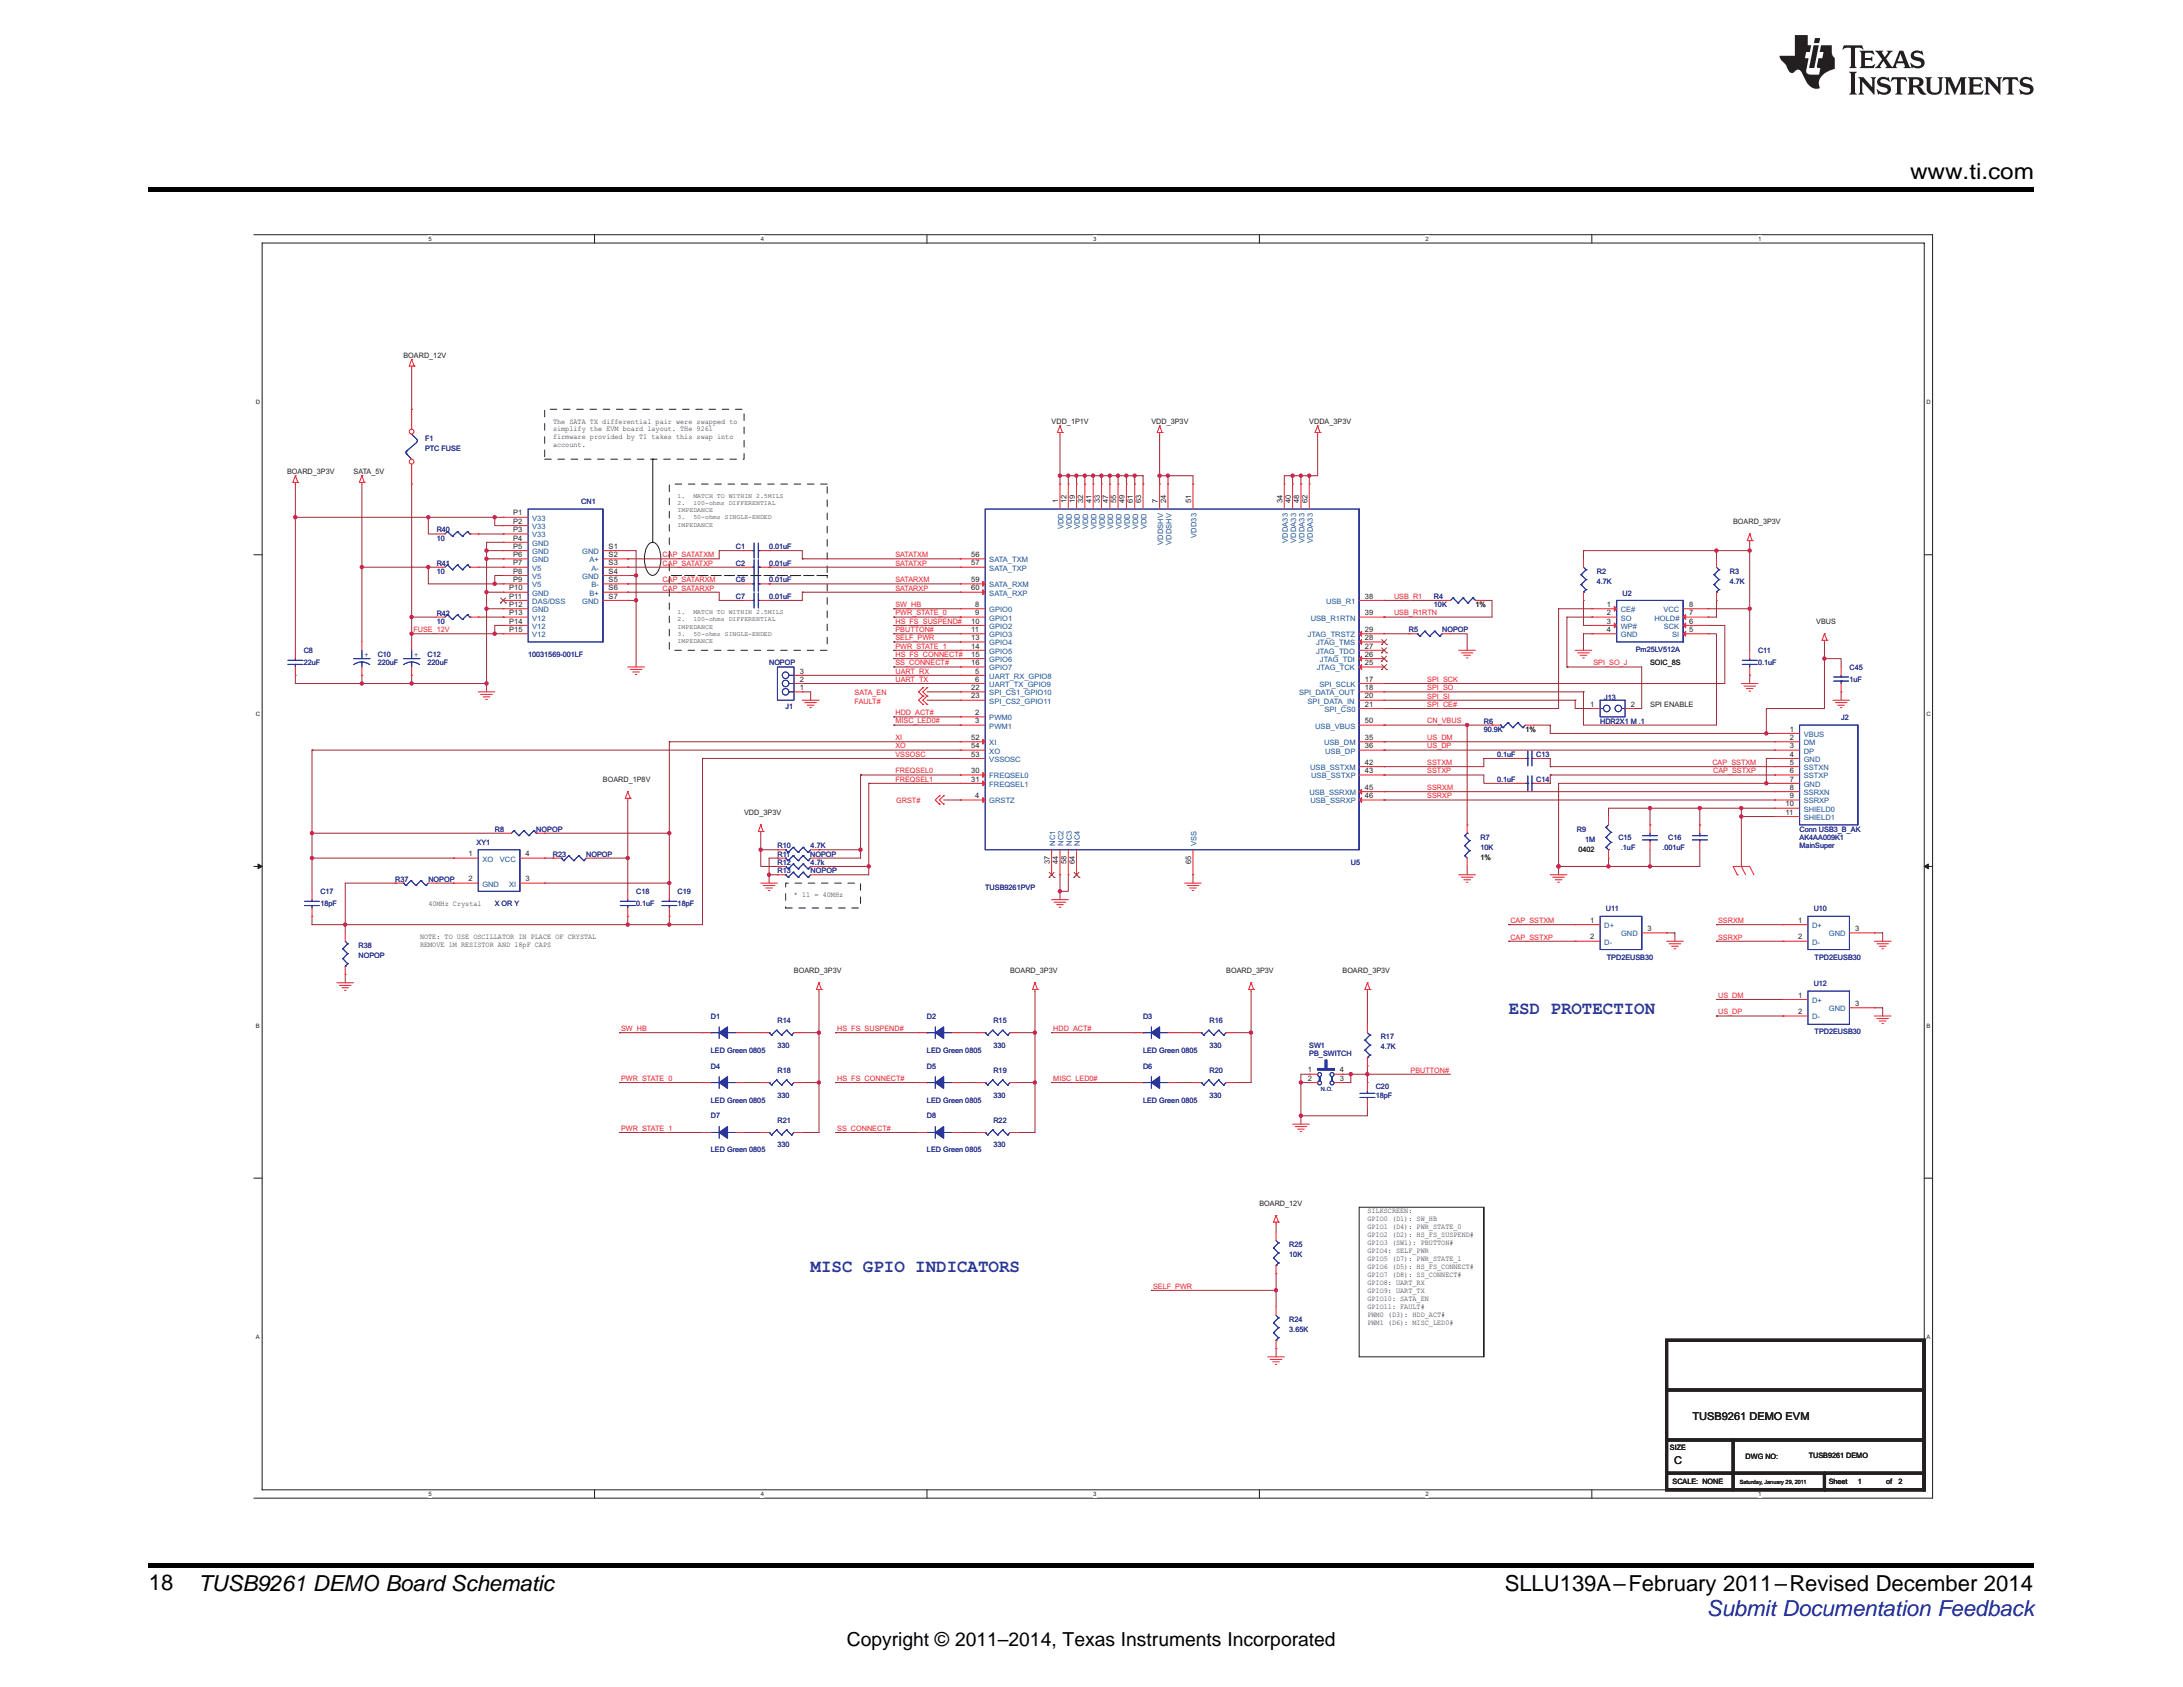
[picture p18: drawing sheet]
<svg xmlns="http://www.w3.org/2000/svg" width="279mm" height="216mm" viewBox="0 0 279 216" stroke-linecap="round" stroke-linejoin="round" font-family="sans-serif">
<defs><g id="words">
<g font-size="2.8">
<text x="244.5" y="23">www.ti.com</text>
<text x="19" y="203.5">18</text>
<text x="25.4" y="203.6">TUSB9261 DEMO Board Schematic</text>
<text x="192.6" y="203.6">SLLU139A–February 2011–Revised December 2014</text>
</g>
<text font-size="2.8" fill="#00f" x="218.5" y="206.9">Submit Documentation Feedback</text>
<text font-size="2.5" x="108.4" y="210.7">Copyright © 2011–2014, Texas Instruments Incorporated</text>
<g font-size="2.2" fill="#2b3695">
<text x="193.1" y="129.8">ESD PROTECTION</text>
<text x="103.8" y="162.7">MISC GPIO INDICATORS</text>
</g>
<g font-size="1.4" fill="#231f20">
<text x="216.6" y="181.7">TUSB9261 DEMO EVM</text>
<text x="214.3" y="187.3">C</text>
</g>
<g font-size="1" fill="#231f20">
<text x="51.6" y="45.8">BOARD_12V</text>
<text x="70.8" y="54.2">The SATA TX differential pair were swapped to</text>
<text x="70.8" y="55.2">simplify the EVM board layout. THe 9261</text>
<text x="70.8" y="56.2">firmware provided by TI takes this swap into</text>
<text x="70.8" y="57.3">account.</text>
<text x="134.6" y="54.3">VDD_1P1V</text>
<text x="147.4" y="54.3">VDD_3P3V</text>
<text x="167.6" y="54.3">VDDA_3P3V</text>
<text x="36.7" y="60.7">BOARD_3P3V</text>
<text x="45.3" y="60.7">SATA_5V</text>
<text x="65.7" y="66">P1</text>
<text x="135.4" y="64.4" transform="rotate(-90 135.4 64.4)">1</text>
<text x="136.5" y="64.4" transform="rotate(-90 136.5 64.4)">12</text>
<text x="137.6" y="64.4" transform="rotate(-90 137.6 64.4)">19</text>
<text x="138.6" y="64.4" transform="rotate(-90 138.6 64.4)">32</text>
<text x="139.7" y="64.4" transform="rotate(-90 139.7 64.4)">41</text>
<text x="140.8" y="64.4" transform="rotate(-90 140.8 64.4)">33</text>
<text x="141.8" y="64.4" transform="rotate(-90 141.8 64.4)">47</text>
<text x="142.9" y="64.4" transform="rotate(-90 142.9 64.4)">55</text>
<text x="143.9" y="64.4" transform="rotate(-90 143.9 64.4)">49</text>
<text x="145" y="64.4" transform="rotate(-90 145 64.4)">61</text>
<text x="146.1" y="64.4" transform="rotate(-90 146.1 64.4)">63</text>
<text x="148.2" y="64.4" transform="rotate(-90 148.2 64.4)">7</text>
<text x="149.3" y="64.4" transform="rotate(-90 149.3 64.4)">24</text>
<text x="152.5" y="64.4" transform="rotate(-90 152.5 64.4)">51</text>
<text x="164.1" y="64.4" transform="rotate(-90 164.1 64.4)">34</text>
<text x="165.2" y="64.4" transform="rotate(-90 165.2 64.4)">40</text>
<text x="166.3" y="64.4" transform="rotate(-90 166.3 64.4)">48</text>
<text x="167.3" y="64.4" transform="rotate(-90 167.3 64.4)">62</text>
<text x="65.7" y="67">P2</text>
<text x="65.7" y="68.1">P3</text>
<text x="65.7" y="69.2">P4</text>
<text x="65.7" y="70.2">P5</text>
<text x="65.7" y="71.3">P6</text>
<text x="77.9" y="70.2">S1</text>
<text x="77.9" y="71.3">S2</text>
<text x="124.3" y="71.3">56</text>
<text x="221.8" y="67.1">BOARD_3P3V</text>
<text x="65.2" y="75.6">P10</text>
<text x="65.2" y="76.6">P11</text>
<text x="65.2" y="77.7">P12</text>
<text x="65.7" y="72.4">P7</text>
<text x="65.7" y="73.4">P8</text>
<text x="65.7" y="74.5">P9</text>
<text x="77.9" y="72.4">S3</text>
<text x="77.9" y="73.4">S4</text>
<text x="77.9" y="74.5">S5</text>
<text x="77.9" y="75.6">S6</text>
<text x="77.9" y="76.6">S7</text>
<text x="124.3" y="72.4">57</text>
<text x="124.3" y="74.5">59</text>
<text x="124.3" y="75.6">60</text>
<text x="124.8" y="77.7">8</text>
<text x="174.7" y="76.6">38</text>
<text x="188.8" y="77.7">1%</text>
<text x="205.7" y="77.7">1</text>
<text x="216.2" y="77.7">8</text>
<text x="65.2" y="78.7">P13</text>
<text x="65.2" y="79.8">P14</text>
<text x="65.2" y="80.9">P15</text>
<text x="124.3" y="79.8">10</text>
<text x="124.3" y="80.9">11</text>
<text x="124.3" y="81.9">13</text>
<text x="124.3" y="83">14</text>
<text x="124.8" y="78.7">9</text>
<text x="174.7" y="83">27</text>
<text x="174.7" y="81.9">28</text>
<text x="174.7" y="80.9">29</text>
<text x="174.7" y="78.7">39</text>
<text x="205.7" y="78.7">2</text>
<text x="205.7" y="79.8">3</text>
<text x="205.7" y="80.9">4</text>
<text x="216.2" y="80.9">5</text>
<text x="216.2" y="79.8">6</text>
<text x="216.2" y="78.7">7</text>
<text x="232.5" y="79.8">VBUS</text>
<text x="102.4" y="88.3">1</text>
<text x="102.4" y="87.2">2</text>
<text x="102.4" y="86.2">3</text>
<text x="124.3" y="84.1">15</text>
<text x="124.3" y="85.1">16</text>
<text x="124.3" y="88.3">22</text>
<text x="124.3" y="89.4">23</text>
<text x="124.8" y="86.2">5</text>
<text x="124.8" y="87.2">6</text>
<text x="174.7" y="87.2">17</text>
<text x="174.7" y="88.3">18</text>
<text x="174.7" y="89.4">20</text>
<text x="174.7" y="85.1">25</text>
<text x="174.7" y="84.1">26</text>
<text x="211.2" y="85.2">SOIC_8S</text>
<text x="124.3" y="94.7">52</text>
<text x="124.3" y="95.8">54</text>
<text x="124.8" y="91.5">2</text>
<text x="124.8" y="92.6">3</text>
<text x="174.7" y="90.4">21</text>
<text x="174.7" y="92.6">50</text>
<text x="174.7" y="94.7">35</text>
<text x="174.7" y="95.8">36</text>
<text x="195.2" y="93.7">1%</text>
<text x="203.5" y="90.4">1</text>
<text x="208.7" y="90.4">2</text>
<text x="211.2" y="90.5">SPI ENABLE</text>
<text x="229.1" y="93.6">1</text>
<text x="229.1" y="94.7">2</text>
<text x="229.1" y="95.8">3</text>
<text x="77.2" y="100.1">BOARD_1P8V</text>
<text x="124.3" y="99">30</text>
<text x="124.3" y="100">31</text>
<text x="124.3" y="96.8">53</text>
<text x="174.7" y="97.9">42</text>
<text x="174.7" y="99">43</text>
<text x="174.7" y="101.1">45</text>
<text x="229.1" y="96.8">4</text>
<text x="229.1" y="97.9">5</text>
<text x="229.1" y="99">6</text>
<text x="229.1" y="100">7</text>
<text x="229.1" y="101.1">8</text>
<text x="95.2" y="104.3">VDD_3P3V</text>
<text x="124.8" y="102.2">4</text>
<text x="174.7" y="102.2">46</text>
<text x="228.5" y="103.2">10</text>
<text x="228.5" y="104.3">11</text>
<text x="229.1" y="102.2">9</text>
<text x="59.9" y="109.6">1</text>
<text x="59.9" y="112.8">2</text>
<text x="67.3" y="109.6">4</text>
<text x="67.3" y="112.8">3</text>
<text x="134.4" y="110.6" transform="rotate(-90 134.4 110.6)">37</text>
<text x="135.4" y="110.6" transform="rotate(-90 135.4 110.6)">44</text>
<text x="136.5" y="110.6" transform="rotate(-90 136.5 110.6)">58</text>
<text x="137.6" y="110.6" transform="rotate(-90 137.6 110.6)">64</text>
<text x="152.5" y="110.6" transform="rotate(-90 152.5 110.6)">65</text>
<text x="189.5" y="110">1%</text>
<text x="202" y="109">0402</text>
<text x="54.8" y="115.9">40MHz Crystal</text>
<text x="101.6" y="114.8">* 11 = 40MHz</text>
<text x="203.5" y="118.1">1</text>
<text x="210.9" y="119.2">3</text>
<text x="230.1" y="118.1">1</text>
<text x="237.5" y="119.2">3</text>
<text x="53.8" y="120.1">NOTE: TO USE OSCILLATOR IN PLACE OF CRYSTAL</text>
<text x="53.8" y="121.2">REMOVE 1M RESISTOR AND 18pF CAPS</text>
<text x="101.6" y="124.5">BOARD_3P3V</text>
<text x="129.3" y="124.5">BOARD_3P3V</text>
<text x="156.9" y="124.5">BOARD_3P3V</text>
<text x="171.8" y="124.5">BOARD_3P3V</text>
<text x="203.5" y="120.2">2</text>
<text x="230.1" y="120.2">2</text>
<text x="230.1" y="127.7">1</text>
<text x="230.1" y="129.8">2</text>
<text x="237.5" y="128.7">3</text>
<text x="167.4" y="137.3">1</text>
<text x="171.5" y="137.3">4</text>
<text x="167.4" y="138.3">2</text>
<text x="171.5" y="138.3">3</text>
<text x="161.2" y="154.3">BOARD_12V</text>
<text x="175" y="155.3">SILKSCREEN:</text>
<text x="175" y="156.3">GPIO0 (D1): SW_HB</text>
<text x="175" y="157.3">GPIO1 (D4): PWR_STATE_0</text>
<text x="175" y="158.3">GPIO2 (D2): HS_FS_SUSPEND#</text>
<text x="175" y="159.3">GPIO3 (SW1): PBUTTON#</text>
<text x="175" y="160.3">GPIO4: SELF_PWR</text>
<text x="175" y="161.4">GPIO5 (D7): PWR_STATE_1</text>
<text x="175" y="162.4">GPIO6 (D5): HS_FS_CONNECT#</text>
<text x="175" y="163.4">GPIO7 (D8): SS_CONNECT#</text>
<text x="175" y="164.4">GPIO8: UART_RX</text>
<text x="175" y="165.4">GPIO9: UART_TX</text>
<text x="175" y="166.5">GPIO10: SATA_EN</text>
<text x="175" y="167.5">GPIO11: FAULT#</text>
<text x="175" y="168.5">PWM0 (D3): HDD_ACT#</text>
<text x="175" y="169.5">PWM1 (D6): MISC_LED0#</text>
<text x="213.7" y="185.6">SIZE</text>
<text x="214.1" y="189.9">SCALE: NONE</text>
<text x="223.4" y="186.7">DWG NO:</text>
<text x="231.5" y="186.6">TUSB9261 DEMO</text>
<text x="234.1" y="189.9">Sheet</text>
<text x="237.8" y="189.9">1</text>
<text x="241.4" y="189.9">of</text>
<text x="243" y="189.9">2</text>
</g>
<g font-size="1" fill="#2e3090">
<text x="54.4" y="56.4">F1</text>
<text x="54.4" y="57.7">PTC FUSE</text>
<text x="74.4" y="64.5">CN1</text>
<text x="55.9" y="68.1">R40</text>
<text x="55.9" y="69.2">10</text>
<text x="94.2" y="70.3">C1</text>
<text x="98.4" y="70.3">0.01uF</text>
<text x="55.9" y="72.4">R41</text>
<text x="55.9" y="73.5">10</text>
<text x="94.2" y="72.4">C2</text>
<text x="94.2" y="74.5">C6</text>
<text x="94.2" y="76.7">C7</text>
<text x="98.4" y="72.4">0.01uF</text>
<text x="98.4" y="74.5">0.01uF</text>
<text x="98.4" y="76.7">0.01uF</text>
<text x="183.5" y="76.7">R4</text>
<text x="183.5" y="77.7">10K</text>
<text x="204.4" y="73.5">R2</text>
<text x="204.4" y="74.7">4.7K</text>
<text x="207.7" y="76.2">U2</text>
<text x="221.4" y="73.5">R3</text>
<text x="221.4" y="74.7">4.7K</text>
<text x="38.9" y="83.6">C8</text>
<text x="55.9" y="78.8">R42</text>
<text x="55.9" y="79.8">10</text>
<text x="180.3" y="80.9">R5</text>
<text x="184.6" y="80.9">NOPOP</text>
<text x="209.4" y="83.5">Pm25LV512A</text>
<text x="225" y="83.6">C11</text>
<text x="38.9" y="85.2">22uF</text>
<text x="48.3" y="84.1">C10</text>
<text x="48.3" y="85.1">220uF</text>
<text x="54.7" y="84.1">C12</text>
<text x="54.7" y="85.1">220uF</text>
<text x="67.6" y="84.1">10031569-001LF</text>
<text x="98.4" y="85.2">NOPOP</text>
<text x="205.3" y="89.5">J13</text>
<text x="225" y="85.2">0.1uF</text>
<text x="236.7" y="85.7">C45</text>
<text x="236.7" y="87.3">1uF</text>
<text x="100.6" y="90.8">J1</text>
<text x="189.9" y="92.6">R6</text>
<text x="189.9" y="93.7">90.9K</text>
<text x="204.8" y="92.6">HDR2X1 M .1</text>
<text x="235.6" y="92.2">J2</text>
<text x="191.6" y="100.1">0.1uF</text>
<text x="191.6" y="96.9">0.1uF</text>
<text x="196.6" y="100.1">C14</text>
<text x="196.6" y="96.9">C13</text>
<text x="63.3" y="106.4">R8</text>
<text x="68.6" y="106.4">NOPOP</text>
<text x="189.5" y="107.5">R7</text>
<text x="201.8" y="106.4">R9</text>
<text x="202.9" y="107.7">1M</text>
<text x="207.1" y="107.5">C15</text>
<text x="213.5" y="107.5">C16</text>
<text x="230.3" y="106.4">Conn USB3_B_AK</text>
<text x="50.6" y="112.8">R37</text>
<text x="54.8" y="112.8">NOPOP</text>
<text x="61" y="108.1">XY1</text>
<text x="70.8" y="109.6">R23</text>
<text x="75" y="109.6">NOPOP</text>
<text x="99.5" y="111.8">R13</text>
<text x="99.5" y="110.7">R12</text>
<text x="99.5" y="109.6">R11</text>
<text x="99.5" y="108.6">R10</text>
<text x="103.7" y="109.6">NOPOP</text>
<text x="103.8" y="111.8">NOPOP</text>
<text x="103.8" y="110.7">4.7k</text>
<text x="103.8" y="108.6">4.7K</text>
<text x="126.1" y="113.9">TUSB9261PVP</text>
<text x="172.9" y="110.7">U5</text>
<text x="189.5" y="108.8">10K</text>
<text x="207.5" y="108.8">.1uF</text>
<text x="212.8" y="108.8">.001uF</text>
<text x="41" y="114.4">C17</text>
<text x="41" y="116">18pF</text>
<text x="63.3" y="116">X OR Y</text>
<text x="81.4" y="114.4">C18</text>
<text x="81.4" y="116">0.1uF</text>
<text x="86.7" y="114.4">C19</text>
<text x="86.7" y="116">18pF</text>
<text x="205.5" y="116.6">U11</text>
<text x="232.1" y="116.6">U10</text>
<text x="45.9" y="121.3">R38</text>
<text x="45.9" y="122.6">NOPOP</text>
<text x="205.7" y="122.8">TPD2EUSB30</text>
<text x="232.2" y="122.8">TPD2EUSB30</text>
<text x="91" y="130.4">D1</text>
<text x="99.5" y="130.9">R14</text>
<text x="118.6" y="130.4">D2</text>
<text x="127.1" y="130.9">R15</text>
<text x="146.3" y="130.4">D3</text>
<text x="154.8" y="130.9">R16</text>
<text x="232.1" y="126.2">U12</text>
<text x="91" y="136.8">D4</text>
<text x="91" y="134.7">LED Green 0805</text>
<text x="99.5" y="134.1">330</text>
<text x="99.5" y="137.3">R18</text>
<text x="118.6" y="134.7">LED Green 0805</text>
<text x="118.6" y="136.8">D5</text>
<text x="127.1" y="137.3">R19</text>
<text x="127.1" y="134.1">330</text>
<text x="146.3" y="134.7">LED Green 0805</text>
<text x="146.3" y="136.8">D6</text>
<text x="154.8" y="134.1">330</text>
<text x="154.8" y="137.3">R20</text>
<text x="167.6" y="134.1">SW1</text>
<text x="167.6" y="135.2">PB_SWITCH</text>
<text x="176.7" y="133">R17</text>
<text x="176.7" y="134.3">4.7K</text>
<text x="232.2" y="132.4">TPD2EUSB30</text>
<text x="91" y="143.1">D7</text>
<text x="91" y="141.1">LED Green 0805</text>
<text x="99.5" y="143.7">R21</text>
<text x="99.5" y="140.5">330</text>
<text x="118.6" y="141.1">LED Green 0805</text>
<text x="118.6" y="143.1">D8</text>
<text x="127.1" y="140.5">330</text>
<text x="127.1" y="143.7">R22</text>
<text x="146.3" y="141.1">LED Green 0805</text>
<text x="154.8" y="140.5">330</text>
<text x="176.1" y="139.4">C20</text>
<text x="176.1" y="140.5">18pF</text>
<text x="91" y="147.5">LED Green 0805</text>
<text x="99.5" y="146.9">330</text>
<text x="118.6" y="147.5">LED Green 0805</text>
<text x="127.1" y="146.9">330</text>
<text x="165" y="159.6">R25</text>
<text x="165" y="160.9">10K</text>
<text x="165" y="169.2">R24</text>
<text x="165" y="170.5">3.65K</text>
</g>
<g font-size="1" fill="#14589f">
<text x="68.1" y="66.6">V33</text>
<text x="68.1" y="67.7">V33</text>
<text x="68.1" y="68.8">V33</text>
<text x="68.1" y="69.8">GND</text>
<text x="68.1" y="70.9">GND</text>
<text x="68.1" y="72">GND</text>
<text x="74.5" y="70.9">GND</text>
<text x="75.4" y="72">A+</text>
<text x="126.6" y="72">SATA_TXM</text>
<text x="136.1" y="67.7" transform="rotate(-90 136.1 67.7)">VDD</text>
<text x="137.2" y="67.7" transform="rotate(-90 137.2 67.7)">VDD</text>
<text x="138.2" y="67.7" transform="rotate(-90 138.2 67.7)">VDD</text>
<text x="139.3" y="67.7" transform="rotate(-90 139.3 67.7)">VDD</text>
<text x="140.4" y="67.7" transform="rotate(-90 140.4 67.7)">VDD</text>
<text x="141.4" y="67.7" transform="rotate(-90 141.4 67.7)">VDD</text>
<text x="142.5" y="67.7" transform="rotate(-90 142.5 67.7)">VDD</text>
<text x="143.5" y="67.7" transform="rotate(-90 143.5 67.7)">VDD</text>
<text x="144.6" y="67.7" transform="rotate(-90 144.6 67.7)">VDD</text>
<text x="145.7" y="67.7" transform="rotate(-90 145.7 67.7)">VDD</text>
<text x="146.7" y="67.7" transform="rotate(-90 146.7 67.7)">VDD</text>
<text x="148.9" y="69.7" transform="rotate(-90 148.9 69.7)">VDDSHV</text>
<text x="149.9" y="69.7" transform="rotate(-90 149.9 69.7)">VDDSHV</text>
<text x="153.1" y="68.8" transform="rotate(-90 153.1 68.8)">VDD33</text>
<text x="164.8" y="69.5" transform="rotate(-90 164.8 69.5)">VDDA33</text>
<text x="165.9" y="69.5" transform="rotate(-90 165.9 69.5)">VDDA33</text>
<text x="167" y="69.5" transform="rotate(-90 167 69.5)">VDDA33</text>
<text x="168" y="69.5" transform="rotate(-90 168 69.5)">VDDA33</text>
<text x="68.1" y="73">V5</text>
<text x="68.1" y="74.1">V5</text>
<text x="68.1" y="75.2">V5</text>
<text x="68.1" y="76.2">GND</text>
<text x="68.1" y="77.3">DAS/DSS</text>
<text x="74.5" y="74.1">GND</text>
<text x="74.5" y="77.3">GND</text>
<text x="75.4" y="76.2">B+</text>
<text x="75.7" y="73">A-</text>
<text x="75.7" y="75.2">B-</text>
<text x="126.6" y="73">SATA_TXP</text>
<text x="126.6" y="75.2">SATA_RXM</text>
<text x="126.6" y="76.2">SATA_RXP</text>
<text x="169.7" y="77.3">USB_R1</text>
<text x="68.1" y="78.4">GND</text>
<text x="68.1" y="79.4">V12</text>
<text x="68.1" y="80.5">V12</text>
<text x="68.1" y="81.6">V12</text>
<text x="126.6" y="78.4">GPIO0</text>
<text x="126.6" y="79.4">GPIO1</text>
<text x="126.6" y="80.5">GPIO2</text>
<text x="126.6" y="81.6">GPIO3</text>
<text x="126.6" y="82.6">GPIO4</text>
<text x="126.6" y="83.7">GPIO5</text>
<text x="167.4" y="81.6">JTAG_TRSTZ</text>
<text x="167.8" y="79.4">USB_R1RTN</text>
<text x="168.4" y="83.7">JTAG_TDO</text>
<text x="168.5" y="82.6">JTAG_TMS</text>
<text x="207.4" y="78.4">CE#</text>
<text x="207.4" y="79.4">SO</text>
<text x="207.4" y="80.5">WP#</text>
<text x="207.4" y="81.6">GND</text>
<text x="211.7" y="79.4">HOLD#</text>
<text x="212.9" y="78.4">VCC</text>
<text x="212.9" y="80.5">SCK</text>
<text x="214" y="81.6">SI</text>
<text x="126.6" y="86.9">UART_RX_GPIO8</text>
<text x="126.6" y="87.9">UART_TX_GPIO9</text>
<text x="126.6" y="84.7">GPIO6</text>
<text x="126.6" y="85.8">GPIO7</text>
<text x="126.6" y="89">SPI_CS1_GPIO10</text>
<text x="166.3" y="89">SPI_DATA_OUT</text>
<text x="168.5" y="85.8">JTAG_TCK</text>
<text x="168.9" y="87.9">SPI_SCLK</text>
<text x="168.9" y="84.7">JTAG_TDI</text>
<text x="126.6" y="92.2">PWM0</text>
<text x="126.6" y="93.2">PWM1</text>
<text x="126.6" y="90.1">SPI_CS2_GPIO11</text>
<text x="126.6" y="95.4">XI</text>
<text x="167.4" y="90.1">SPI_DATA_IN</text>
<text x="168.3" y="93.2">USB_VBUS</text>
<text x="169.5" y="95.4">USB_DM</text>
<text x="169.5" y="91.1">SPI_CS0</text>
<text x="230.9" y="94.3">VBUS</text>
<text x="230.9" y="95.4">DM</text>
<text x="126.6" y="99.6">FREQSEL0</text>
<text x="126.6" y="100.7">FREQSEL1</text>
<text x="126.6" y="97.5">VSSOSC</text>
<text x="126.6" y="96.4">XO</text>
<text x="167.6" y="101.8">USB_SSRXM</text>
<text x="167.7" y="98.6">USB_SSTXM</text>
<text x="167.8" y="99.6">USB_SSTXP</text>
<text x="169.6" y="96.4">USB_DP</text>
<text x="230.9" y="96.4">DP</text>
<text x="230.9" y="97.5">GND</text>
<text x="230.9" y="98.6">SSTXN</text>
<text x="230.9" y="99.6">SSTXP</text>
<text x="230.9" y="100.7">GND</text>
<text x="230.9" y="101.8">SSRXN</text>
<text x="126.6" y="102.8">GRSTZ</text>
<text x="167.7" y="102.8">USB_SSRXP</text>
<text x="230.9" y="102.8">SSRXP</text>
<text x="230.9" y="103.9">SHIELD0</text>
<text x="230.9" y="104.9">SHIELD1</text>
<text x="61.7" y="110.3">XO</text>
<text x="61.7" y="113.5">GND</text>
<text x="64" y="110.3">VCC</text>
<text x="65.1" y="113.5">XI</text>
<text x="135" y="108.2" transform="rotate(-90 135 108.2)">NC1</text>
<text x="136.1" y="108.2" transform="rotate(-90 136.1 108.2)">NC2</text>
<text x="137.2" y="108.2" transform="rotate(-90 137.2 108.2)">NC3</text>
<text x="138.2" y="108.2" transform="rotate(-90 138.2 108.2)">NC4</text>
<text x="153.1" y="108.2" transform="rotate(-90 153.1 108.2)">VSS</text>
<text x="205.3" y="118.8">D+</text>
<text x="207.5" y="119.8">GND</text>
<text x="231.9" y="118.8">D+</text>
<text x="234.1" y="119.8">GND</text>
<text x="205.3" y="120.9">D-</text>
<text x="231.9" y="120.9">D-</text>
<text x="231.9" y="128.4">D+</text>
<text x="231.9" y="130.5">D-</text>
<text x="234.1" y="129.4">GND</text>
</g>
<g font-size="1" fill="#ee1e28">
<text x="84.8" y="71.3">CAP_SATATXM</text>
<text x="114.6" y="71.3">SATATXM</text>
<text x="84.8" y="72.4">CAP_SATATXP</text>
<text x="84.8" y="74.5">CAP_SATARXM</text>
<text x="84.8" y="75.6">CAP_SATARXP</text>
<text x="114.6" y="75.6">SATARXP</text>
<text x="114.6" y="77.7">SW_HB</text>
<text x="114.6" y="72.4">SATATXP</text>
<text x="114.6" y="74.5">SATARXM</text>
<text x="178.4" y="76.6">USB_R1</text>
<text x="52.9" y="80.9">FUSE_12V</text>
<text x="114.6" y="78.8">PWR_STATE_0</text>
<text x="114.6" y="79.8">HS_FS_SUSPEND#</text>
<text x="114.6" y="80.9">PBUTTON#</text>
<text x="114.6" y="83">PWR_STATE_1</text>
<text x="114.6" y="81.9">SELF_PWR</text>
<text x="178.4" y="78.8">USB_R1RTN</text>
<text x="109.4" y="89">SATA_EN</text>
<text x="114.6" y="86.2">UART_RX</text>
<text x="114.6" y="87.3">UART_TX</text>
<text x="114.6" y="84.1">HS_FS_CONNECT#</text>
<text x="114.6" y="85.1">SS_CONNECT#</text>
<text x="182.7" y="87.3">SPI_SCK</text>
<text x="182.7" y="88.3">SPI_SO</text>
<text x="182.7" y="89.4">SPI_SI</text>
<text x="203.9" y="85.1">SPI_SO_J</text>
<text x="109.4" y="90.1">FAULT#</text>
<text x="114.6" y="94.7">XI</text>
<text x="114.6" y="95.8">XO</text>
<text x="114.6" y="91.5">HDD_ACT#</text>
<text x="114.6" y="92.6">MISC_LED0#</text>
<text x="182.7" y="94.7">US_DM</text>
<text x="182.7" y="95.8">US_DP</text>
<text x="182.7" y="90.5">SPI_CE#</text>
<text x="182.7" y="92.6">CN_VBUS</text>
<text x="114.6" y="96.9">VSSOSC</text>
<text x="114.6" y="99">FREQSEL0</text>
<text x="114.6" y="100">FREQSEL1</text>
<text x="182.7" y="97.9">SSTXM</text>
<text x="182.7" y="99">SSTXP</text>
<text x="182.7" y="101.1">SSRXM</text>
<text x="219.2" y="97.9">CAP_SSTXM</text>
<text x="219.3" y="99">CAP_SSTXP</text>
<text x="114.7" y="102.8">GRST#</text>
<text x="182.7" y="102.2">SSRXP</text>
<text x="193.3" y="118.1">CAP_SSTXM</text>
<text x="219.9" y="118.1">SSRXM</text>
<text x="193.3" y="120.2">CAP_SSTXP</text>
<text x="219.9" y="120.2">SSRXP</text>
<text x="79.5" y="131.9">SW_HB</text>
<text x="107.2" y="131.9">HS_FS_SUSPEND#</text>
<text x="134.8" y="131.9">HDD_ACT#</text>
<text x="219.9" y="127.7">US_DM</text>
<text x="219.9" y="129.8">US_DP</text>
<text x="180.5" y="137.3">PBUTTON#</text>
<text x="79.5" y="138.3">PWR_STATE_0</text>
<text x="107.2" y="138.3">HS_FS_CONNECT#</text>
<text x="134.8" y="138.3">MISC_LED0#</text>
<text x="79.5" y="144.7">PWR_STATE_1</text>
<text x="107.2" y="144.7">SS_CONNECT#</text>
<text x="147.6" y="164.9">SELF_PWR</text>
</g>
<g font-size="1" fill="#2b3695">
<text x="46.6" y="84.1">+</text>
<text x="53" y="84.1">+</text>
<text x="230.3" y="108.6">MainSuper</text>
</g>
<text font-size="1" fill="#2f3191" x="230.3" y="107.5">AK4AA009K1</text>
<g font-size=".8" fill="#231f20">
<text x="54.8" y="30.8">5</text>
<text x="97.4" y="30.8">4</text>
<text x="139.9" y="30.8">3</text>
<text x="182.5" y="30.8">2</text>
<text x="225" y="30.8">1</text>
<text x="32.8" y="51.7">D</text>
<text x="246.6" y="51.7">D</text>
<text x="86.7" y="63.7">1.</text>
<text x="86.7" y="64.6">2.</text>
<text x="86.7" y="65.5">IMPEDANCE</text>
<text x="88.7" y="63.7">MATCH TO WITHIN 2.5MILS</text>
<text x="88.7" y="64.6">100-ohms DIFFERENTIAL</text>
<text x="86.7" y="66.5">3.</text>
<text x="86.7" y="67.4">IMPEDANCE</text>
<text x="88.7" y="66.5">50-ohms SINGLE-ENDED</text>
<text x="86.7" y="78.6">1.</text>
<text x="86.7" y="79.5">2.</text>
<text x="86.7" y="80.4">IMPEDANCE</text>
<text x="86.7" y="81.4">3.</text>
<text x="86.7" y="82.3">IMPEDANCE</text>
<text x="88.7" y="78.6">MATCH TO WITHIN 2.5MILS</text>
<text x="88.7" y="79.5">100-ohms DIFFERENTIAL</text>
<text x="88.7" y="81.4">50-ohms SINGLE-ENDED</text>
<text x="32.8" y="91.6">C</text>
<text x="246.6" y="91.6">C</text>
<text x="32.8" y="131.5">B</text>
<text x="246.6" y="131.5">B</text>
<text x="32.8" y="171.4">A</text>
<text x="246.6" y="171.4">A</text>
<text x="54.8" y="191.5">5</text>
<text x="97.4" y="191.5">4</text>
<text x="139.9" y="191.5">3</text>
<text x="182.5" y="191.5">2</text>
<text x="225" y="191.5">1</text>
</g>
<text font-size=".7" fill="#2b3695" x="169.1" y="139.6">N.O.</text>
<text font-size=".7" fill="#231f20" x="222.7" y="189.9">Saturday, January 29, 2011</text>
</g></defs>
<path d="M19 200h241.3v.6h-241.3z" fill="#000"/>
<path d="M32.5 30h214.8v161.7h-214.8M33.5 31.1h212.8v159.6h-212.8z" fill="none" stroke="#231f20" stroke-width=".13"/>
<g fill="#fff">
<path d="M54.8 30.2h.4v.8h-.4z"/>
<path d="M54.8 190.8h.4v.8h-.4z"/>
</g>
<path d="M76.1 30v1.1M76.1 190.7v1" fill="none" stroke="#231f20" stroke-width=".13"/>
<g fill="#fff">
<path d="M97.4 30.2h.4v.8h-.4z"/>
<path d="M97.4 190.8h.4v.8h-.4z"/>
</g>
<path d="M118.6 30v1.1M118.6 190.7v1" fill="none" stroke="#231f20" stroke-width=".13"/>
<g fill="#fff">
<path d="M139.9 30.2h.4v.8h-.4z"/>
<path d="M139.9 190.8h.4v.8h-.4z"/>
</g>
<path d="M161.2 30v1.1M161.2 190.7v1" fill="none" stroke="#231f20" stroke-width=".13"/>
<g fill="#fff">
<path d="M182.5 30.2h.4v.8h-.4z"/>
<path d="M182.5 190.8h.4v.8h-.4z"/>
</g>
<path d="M203.7 30v1.1M203.7 190.7v1" fill="none" stroke="#231f20" stroke-width=".13"/>
<g fill="#fff">
<path d="M225 30.2h.4v.8h-.4z"/>
<path d="M225 190.8h.4v.8h-.4z"/>
<path d="M32.8 51.1h.5v.8h-.5z"/>
<path d="M246.6 51.1h.5v.8h-.5z"/>
<path d="M32.8 90.9h.5v.9h-.5z"/>
<path d="M246.6 90.9h.5v.9h-.5z"/>
</g>
<path d="M32.5 71h1M246.3 71h1" fill="none" stroke="#231f20" stroke-width=".13"/>
<g fill="#fff">
<path d="M32.8 130.8h.5v.9h-.5z"/>
<path d="M246.6 130.8h.5v.9h-.5z"/>
</g>
<path d="M32.5 110.9h1M246.3 110.9h1" fill="none" stroke="#231f20" stroke-width=".13"/>
<path d="M33 110.6l.5 .3-.5 .3z" fill="#231f20"/>
<path d="M33 110.6l.5 .3-.5 .3z" fill="none" stroke="#231f20" stroke-width=".13"/>
<path d="M246.3 110.9l.5-.3v.6z" fill="#231f20"/>
<path d="M246.3 110.9l.5-.3v.6z" fill="none" stroke="#231f20" stroke-width=".13"/>
<g fill="#fff">
<path d="M32.8 170.7h.5v.9h-.5z"/>
<path d="M246.6 170.7h.5v.9h-.5z"/>
</g>
<path d="M83.5 58.8h.1M83.5 58.8v10.6M83 69.7a.71 .71 0 0 1 .7-.3 .71 .71 0 0 1 .6 .6 3.6 3.6 0 0 1-.2 3.3 .63 .63 0 0 1-1.1 0 3.5 3.5 0 0 1 0-3.6zM32.5 150.8h1M174 154.5h15.9v19.1h-15.9zM189.9 154.5v19.1zM246.3 150.8h1" fill="none" stroke="#231f20" stroke-width=".13"/>
<path d="M69.7 52.4h25.5v6.4h-25.5zM85.7 62h20.2v11.7h-20.2zM85.7 73.7h20.2v9.5h-20.2zM100.6 113h9.5v3.2h-9.5z" fill="none" stroke="#231f20" stroke-width=".13" stroke-dasharray=".8 .8"/>
<path d="M80.3 73.7h1.1v11.7M81.4 73.7h.1M92.1 75.8v1h3.1" fill="none" stroke="#a22934" stroke-width=".13"/>
<circle cx="81.4" cy="76.8" r=".21" fill="#b6208b"/>
<circle cx="81.4" cy="76.8" r=".21" fill="none" stroke="#b6208b" stroke-width=".13"/>
<circle cx="81.4" cy="73.6" r=".21" fill="#b6208b"/>
<circle cx="81.4" cy="73.6" r=".21" fill="none" stroke="#b6208b" stroke-width=".13"/>
<g fill="none" stroke="#a22934" stroke-width=".13">
<path d="M80.3 71.5h.1M80.3 72.6h.1M80.3 74.7h.1M80.3 75.8h.1M80.3 76.8h1.1M80.3 70.5h1.1v3.2M80.3 72.6h14.9M80.3 74.7h14.9M80.3 75.8h11.8M95.2 70.5h-3.1v1h-11.8M102.7 71.5h.1M102.7 75.8h.1"/>
<path d="M102.7 71.5h20.2M102.7 75.8h20.2M196.3 92.8h2.1v1.1M226.1 93.9h.1M226.1 93.9h1M177.1 102.4h.1M177.1 102.4h50M205.9 103.4h5.3v2.2M205.9 109.8v1.1M217.6 103.4v2.2M222.9 104.5h4.2"/>
</g>
<circle cx="226.1" cy="93.9" r=".21" fill="#b6208b"/>
<circle cx="226.1" cy="93.9" r=".21" fill="none" stroke="#b6208b" stroke-width=".13"/>
<g fill="none" stroke="#a22934" stroke-width=".13">
<path d="M177.1 94.9h.1M177.1 98.1h.1M177.1 96h.1M177.1 99.2h.1M177.1 98.1h12.8M177.1 94.9h50M177.1 99.2h12.8M177.1 96h50M197.4 97.1h1v1h28.7M198.4 98.1h.1M198.4 99.2h.1M227.1 99.2h-28.7v1h-1"/>
<path d="M227.1 97.1h-1v3.1h1M226.1 100.2h.1"/>
</g>
<circle cx="226.1" cy="100.2" r=".21" fill="#b6208b"/>
<circle cx="226.1" cy="100.2" r=".21" fill="none" stroke="#b6208b" stroke-width=".13"/>
<path d="M199.5 110.9h.1M199.5 110.9v1.1" fill="none" stroke="#a22934" stroke-width=".13"/>
<circle cx="199.5" cy="110.9" r=".21" fill="#b6208b"/>
<circle cx="199.5" cy="110.9" r=".21" fill="none" stroke="#b6208b" stroke-width=".13"/>
<path d="M177.1 101.3h.1M177.1 101.3h50M199.5 110.9h.1M199.5 110.9h6.4" fill="none" stroke="#a22934" stroke-width=".13"/>
<circle cx="199.5" cy="110.9" r=".21" fill="#b6208b"/>
<circle cx="199.5" cy="110.9" r=".21" fill="none" stroke="#b6208b" stroke-width=".13"/>
<path d="M199.5 100.2v10.7M211.2 110.9h.1M217.6 108.8v2.1h-6.4" fill="none" stroke="#a22934" stroke-width=".13"/>
<circle cx="211.2" cy="110.9" r=".21" fill="#b6208b"/>
<circle cx="211.2" cy="110.9" r=".21" fill="none" stroke="#b6208b" stroke-width=".13"/>
<path d="M205.9 103.4v1.1M211.2 108.8v2.1M222.9 104.5h.1M227.1 103.4h-4.2v7.5" fill="none" stroke="#a22934" stroke-width=".13"/>
<circle cx="222.9" cy="104.5" r=".21" fill="#b6208b"/>
<circle cx="222.9" cy="104.5" r=".21" fill="none" stroke="#b6208b" stroke-width=".13"/>
<path d="M217.6 103.4h.1M217.6 103.4h5.3" fill="none" stroke="#a22934" stroke-width=".13"/>
<circle cx="222.9" cy="103.4" r=".21" fill="#b6208b"/>
<circle cx="222.9" cy="103.4" r=".21" fill="none" stroke="#b6208b" stroke-width=".13"/>
<circle cx="217.5" cy="103.4" r=".21" fill="#b6208b"/>
<circle cx="217.5" cy="103.4" r=".21" fill="none" stroke="#b6208b" stroke-width=".13"/>
<path d="M211.2 103.4h.1M211.2 103.4h6.4" fill="none" stroke="#a22934" stroke-width=".13"/>
<circle cx="211.2" cy="103.4" r=".21" fill="#b6208b"/>
<circle cx="211.2" cy="103.4" r=".21" fill="none" stroke="#b6208b" stroke-width=".13"/>
<path d="M205.9 110.9h.1M205.9 110.9h5.3" fill="none" stroke="#a22934" stroke-width=".13"/>
<circle cx="205.9" cy="110.9" r=".21" fill="#b6208b"/>
<circle cx="205.9" cy="110.9" r=".21" fill="none" stroke="#b6208b" stroke-width=".13"/>
<path d="M85.7 94.9h.1M85.7 94.9h37.2M89.9 97.1h.1M89.9 97.1h33M189.9 99.2v1h4.3M194.2 97.1h-4.3v1M104.8 108.8h.1M104.8 108.8h5.3v1h-5.3M199.5 100.2h26.6" fill="none" stroke="#a22934" stroke-width=".13"/>
<circle cx="110.1" cy="108.7" r=".21" fill="#b6208b"/>
<circle cx="110.1" cy="108.7" r=".21" fill="none" stroke="#b6208b" stroke-width=".13"/>
<path d="M104.8 110.9h.1M104.8 110.9h6.4" fill="none" stroke="#a22934" stroke-width=".13"/>
<circle cx="111.2" cy="110.9" r=".21" fill="#b6208b"/>
<circle cx="111.2" cy="110.9" r=".21" fill="none" stroke="#b6208b" stroke-width=".13"/>
<path d="M98.4 112h.1M98.4 112h1.1M111.2 110.9v1.1h-6.4" fill="none" stroke="#a22934" stroke-width=".13"/>
<circle cx="98.4" cy="111.9" r=".21" fill="#b6208b"/>
<circle cx="98.4" cy="111.9" r=".21" fill="none" stroke="#b6208b" stroke-width=".13"/>
<path d="M97.4 108.8h.1M97.4 108.8v2.1h2.1M98.4 109.8h1.1M98.4 112v1" fill="none" stroke="#a22934" stroke-width=".13"/>
<circle cx="97.4" cy="108.7" r=".21" fill="#b6208b"/>
<circle cx="97.4" cy="108.7" r=".21" fill="none" stroke="#b6208b" stroke-width=".13"/>
<g fill="none" stroke="#a22934" stroke-width=".13">
<path d="M223.9 70.5h.1M223.9 70.5v7.4h-5.3M102.7 86.4h.1M102.7 87.5h.1M102.7 88.5h1.1v1.1M102.7 86.4h20.2M102.7 87.5h20.2M110.1 99.2h.1M122.9 99.2h-12.8v9.6M203.7 81.1h-1v2.1M97.4 106.6v2.2h2.1M98.4 109.8v2.2"/>
<path d="M111.2 100.2h.1M122.9 100.2h-11.7v10.7"/>
</g>
<circle cx="223.9" cy="70.5" r=".21" fill="#b6208b"/>
<circle cx="223.9" cy="70.5" r=".21" fill="none" stroke="#b6208b" stroke-width=".13"/>
<path d="M223.9 77.9h.1M223.9 77.9v5.3" fill="none" stroke="#a22934" stroke-width=".13"/>
<circle cx="223.9" cy="77.9" r=".21" fill="#b6208b"/>
<circle cx="223.9" cy="77.9" r=".21" fill="none" stroke="#b6208b" stroke-width=".13"/>
<path d="M202.7 70.5h.1M202.7 70.5h17M203.7 79h-3.1v6.4M203.7 77.9h-4.2v12.8h-22.4M219.7 76.8v2.2h-1.1M219.7 70.5v1M223.9 69.4v1.1h-4.2M177.1 87.5h.1M177.1 90.7h.1M218.6 80h2.2v7.5h-43.7M218.6 81.1h1.1v11.7M223.9 86.4v1.1" fill="none" stroke="#a22934" stroke-width=".13"/>
<circle cx="219.7" cy="70.5" r=".21" fill="#b6208b"/>
<circle cx="219.7" cy="70.5" r=".21" fill="none" stroke="#b6208b" stroke-width=".13"/>
<path d="M177.1 76.8h.1M177.1 79h.1M177.1 76.8h7.5M189.9 76.8h1.1v2.2h-13.9M202.7 76.8v3.2h1M202.7 70.5v1M177.1 92.8h.1M177.1 92.8h10.7v12.8M187.8 92.8h.1M120.8 102.4h2.1M187.8 110.9v1.1" fill="none" stroke="#a22934" stroke-width=".13"/>
<circle cx="187.8" cy="92.8" r=".21" fill="#b6208b"/>
<circle cx="187.8" cy="92.8" r=".21" fill="none" stroke="#b6208b" stroke-width=".13"/>
<path d="M187.8 92.8h3.2M85.7 106.6h.1M85.7 106.6v6.4h-16" fill="none" stroke="#a22934" stroke-width=".13"/>
<circle cx="85.7" cy="113" r=".21" fill="#b6208b"/>
<circle cx="85.7" cy="113" r=".21" fill="none" stroke="#b6208b" stroke-width=".13"/>
<circle cx="85.7" cy="106.6" r=".21" fill="#b6208b"/>
<circle cx="85.7" cy="106.6" r=".21" fill="none" stroke="#b6208b" stroke-width=".13"/>
<path d="M39.9 96h.1M39.9 96h83M39.9 106.6h.1M39.9 106.6v3.2" fill="none" stroke="#a22934" stroke-width=".13"/>
<circle cx="39.9" cy="109.8" r=".21" fill="#b6208b"/>
<circle cx="39.9" cy="109.8" r=".21" fill="none" stroke="#b6208b" stroke-width=".13"/>
<circle cx="39.9" cy="106.6" r=".21" fill="#b6208b"/>
<circle cx="39.9" cy="106.6" r=".21" fill="none" stroke="#b6208b" stroke-width=".13"/>
<path d="M89.9 97.1v21.2h-4.2v-1M39.9 117.3v1h4.3M58 109.8h-18.1v4.3M85.7 118.3h.1M85.7 113v1.1" fill="none" stroke="#a22934" stroke-width=".13"/>
<circle cx="85.7" cy="118.3" r=".21" fill="#b6208b"/>
<circle cx="85.7" cy="118.3" r=".21" fill="none" stroke="#b6208b" stroke-width=".13"/>
<path d="M39.9 96v10.6h24.5M85.7 94.9v11.7h-16M44.2 113v5.3M80.3 118.3h.1M80.3 118.3h5.4" fill="none" stroke="#a22934" stroke-width=".13"/>
<circle cx="80.3" cy="118.3" r=".21" fill="#b6208b"/>
<circle cx="80.3" cy="118.3" r=".21" fill="none" stroke="#b6208b" stroke-width=".13"/>
<path d="M44.2 118.3h.1M80.3 117.3v1h-36.1" fill="none" stroke="#a22934" stroke-width=".13"/>
<circle cx="44.2" cy="118.3" r=".21" fill="#b6208b"/>
<circle cx="44.2" cy="118.3" r=".21" fill="none" stroke="#b6208b" stroke-width=".13"/>
<path d="M80.3 109.8h.1M80.3 109.8v4.3" fill="none" stroke="#a22934" stroke-width=".13"/>
<circle cx="80.3" cy="109.8" r=".21" fill="#b6208b"/>
<circle cx="80.3" cy="109.8" r=".21" fill="none" stroke="#b6208b" stroke-width=".13"/>
<path d="M62.3 70.5h.1M62.3 70.5v1h2.1M64.4 69.4h-2.1v1.1h2.1" fill="none" stroke="#a22934" stroke-width=".13"/>
<circle cx="62.3" cy="71.5" r=".21" fill="#b6208b"/>
<circle cx="62.3" cy="71.5" r=".21" fill="none" stroke="#b6208b" stroke-width=".13"/>
<circle cx="62.3" cy="70.5" r=".21" fill="#b6208b"/>
<circle cx="62.3" cy="70.5" r=".21" fill="none" stroke="#b6208b" stroke-width=".13"/>
<path d="M62.3 75.8h.1M62.3 71.5v4.3h2.1M62.3 75.8v2.1h2.1M62.3 87.5v1" fill="none" stroke="#a22934" stroke-width=".13"/>
<circle cx="62.3" cy="75.8" r=".21" fill="#b6208b"/>
<circle cx="62.3" cy="75.8" r=".21" fill="none" stroke="#b6208b" stroke-width=".13"/>
<path d="M46.3 72.6h.1M46.3 72.6v9.6M52.7 81.1v1.1" fill="none" stroke="#a22934" stroke-width=".13"/>
<circle cx="46.3" cy="72.6" r=".21" fill="#b6208b"/>
<circle cx="46.3" cy="72.6" r=".21" fill="none" stroke="#b6208b" stroke-width=".13"/>
<path d="M52.7 79h.1M52.7 79v2.1" fill="none" stroke="#a22934" stroke-width=".13"/>
<circle cx="52.7" cy="79" r=".21" fill="#b6208b"/>
<circle cx="52.7" cy="79" r=".21" fill="none" stroke="#b6208b" stroke-width=".13"/>
<path d="M46.3 87.5h.1M46.3 86.4v1.1h6.4" fill="none" stroke="#a22934" stroke-width=".13"/>
<circle cx="46.3" cy="87.5" r=".21" fill="#b6208b"/>
<circle cx="46.3" cy="87.5" r=".21" fill="none" stroke="#b6208b" stroke-width=".13"/>
<path d="M52.7 87.5h.1M52.7 86.4v1.1h9.6" fill="none" stroke="#a22934" stroke-width=".13"/>
<circle cx="62.3" cy="87.5" r=".21" fill="#b6208b"/>
<circle cx="62.3" cy="87.5" r=".21" fill="none" stroke="#b6208b" stroke-width=".13"/>
<circle cx="52.7" cy="87.5" r=".21" fill="#b6208b"/>
<circle cx="52.7" cy="87.5" r=".21" fill="none" stroke="#b6208b" stroke-width=".13"/>
<path d="M63.3 66.2h.1M63.3 66.2h1.1M37.8 86.4v1.1h8.5" fill="none" stroke="#a22934" stroke-width=".13"/>
<circle cx="63.3" cy="66.2" r=".21" fill="#b6208b"/>
<circle cx="63.3" cy="66.2" r=".21" fill="none" stroke="#b6208b" stroke-width=".13"/>
<path d="M63.3 74.7h.1M63.3 74.7h1.1" fill="none" stroke="#a22934" stroke-width=".13"/>
<circle cx="63.3" cy="74.7" r=".21" fill="#b6208b"/>
<circle cx="63.3" cy="74.7" r=".21" fill="none" stroke="#b6208b" stroke-width=".13"/>
<path d="M63.3 81.1h.1M63.3 80h1.1M63.3 81.1h1.1" fill="none" stroke="#a22934" stroke-width=".13"/>
<circle cx="63.3" cy="81.1" r=".21" fill="#b6208b"/>
<circle cx="63.3" cy="81.1" r=".21" fill="none" stroke="#b6208b" stroke-width=".13"/>
<path d="M37.8 66.2h.1M37.8 66.2v17M63.3 80v1.1" fill="none" stroke="#a22934" stroke-width=".13"/>
<circle cx="37.8" cy="66.2" r=".21" fill="#b6208b"/>
<circle cx="37.8" cy="66.2" r=".21" fill="none" stroke="#b6208b" stroke-width=".13"/>
<path d="M62.3 77.9h.1M62.3 77.9v9.6" fill="none" stroke="#a22934" stroke-width=".13"/>
<circle cx="62.3" cy="77.9" r=".21" fill="#b6208b"/>
<circle cx="62.3" cy="77.9" r=".21" fill="none" stroke="#b6208b" stroke-width=".13"/>
<path d="M142 60.9h.1M142 60.9h1.1" fill="none" stroke="#a22934" stroke-width=".13"/>
<circle cx="142" cy="60.9" r=".21" fill="#b6208b"/>
<circle cx="142" cy="60.9" r=".21" fill="none" stroke="#b6208b" stroke-width=".13"/>
<path d="M136.7 60.9h.1M136.7 60.9h1.1" fill="none" stroke="#a22934" stroke-width=".13"/>
<circle cx="136.7" cy="60.9" r=".21" fill="#b6208b"/>
<circle cx="136.7" cy="60.9" r=".21" fill="none" stroke="#b6208b" stroke-width=".13"/>
<path d="M137.8 60.9h.1M137.8 60.9h1" fill="none" stroke="#a22934" stroke-width=".13"/>
<circle cx="137.8" cy="60.9" r=".21" fill="#b6208b"/>
<circle cx="137.8" cy="60.9" r=".21" fill="none" stroke="#b6208b" stroke-width=".13"/>
<path d="M135.7 60.9h.1M135.7 60.9h1" fill="none" stroke="#a22934" stroke-width=".13"/>
<circle cx="135.7" cy="60.9" r=".21" fill="#b6208b"/>
<circle cx="135.7" cy="60.9" r=".21" fill="none" stroke="#b6208b" stroke-width=".13"/>
<path d="M141 60.9h.1M141 60.9h1" fill="none" stroke="#a22934" stroke-width=".13"/>
<circle cx="141" cy="60.9" r=".21" fill="#b6208b"/>
<circle cx="141" cy="60.9" r=".21" fill="none" stroke="#b6208b" stroke-width=".13"/>
<path d="M139.9 60.9h.1M139.9 60.9h1.1" fill="none" stroke="#a22934" stroke-width=".13"/>
<circle cx="139.9" cy="60.9" r=".21" fill="#b6208b"/>
<circle cx="139.9" cy="60.9" r=".21" fill="none" stroke="#b6208b" stroke-width=".13"/>
<path d="M138.8 60.9h.1M138.8 60.9h1.1" fill="none" stroke="#a22934" stroke-width=".13"/>
<circle cx="138.8" cy="60.9" r=".21" fill="#b6208b"/>
<circle cx="138.8" cy="60.9" r=".21" fill="none" stroke="#b6208b" stroke-width=".13"/>
<path d="M142 60.9v1.1M143.1 60.9h.1M143.1 60.9v1.1" fill="none" stroke="#a22934" stroke-width=".13"/>
<circle cx="143.1" cy="60.9" r=".21" fill="#b6208b"/>
<circle cx="143.1" cy="60.9" r=".21" fill="none" stroke="#b6208b" stroke-width=".13"/>
<path d="M135.7 60.9v1.1M136.7 60.9v1.1M137.8 60.9v1.1M138.8 60.9v1.1M139.9 60.9v1.1M141 60.9v1.1M145.2 60.9h.1M145.2 62v-1.1h1.1v1.1" fill="none" stroke="#a22934" stroke-width=".13"/>
<circle cx="145.2" cy="60.9" r=".21" fill="#b6208b"/>
<circle cx="145.2" cy="60.9" r=".21" fill="none" stroke="#b6208b" stroke-width=".13"/>
<path d="M167.6 60.9h.1M167.6 60.9h1" fill="none" stroke="#a22934" stroke-width=".13"/>
<circle cx="167.6" cy="60.9" r=".21" fill="#b6208b"/>
<circle cx="167.6" cy="60.9" r=".21" fill="none" stroke="#b6208b" stroke-width=".13"/>
<g fill="none" stroke="#a22934" stroke-width=".13">
<path d="M52.7 47.1v5.3M168.6 55.6v5.3M114.4 77.9h.1M114.4 79h.1M114.4 77.9h8.5M114.4 79h8.5M114.4 80h.1M114.4 81.1h.1M114.4 83.2h.1M114.4 84.3h.1M114.4 85.4h.1M114.4 91.7h.1"/>
<path d="M114.4 92.8h.1M114.4 82.2h.1M114.4 80h8.5M114.4 81.1h8.5M114.4 83.2h8.5M114.4 84.3h8.5M114.4 85.4h8.5M114.4 91.7h8.5M114.4 92.8h8.5M114.4 82.2h8.5M177.1 81.1h3.2M185.6 81.1h2.2v2.1"/>
<path d="M95.2 132.2h2.2M95.2 138.5h2.2M104.8 138.5h.1M104.8 138.5v6.4h-2.1M95.2 144.9h2.2"/>
</g>
<circle cx="104.8" cy="138.5" r=".21" fill="#b6208b"/>
<circle cx="104.8" cy="138.5" r=".21" fill="none" stroke="#b6208b" stroke-width=".13"/>
<path d="M102.7 132.2h2.1M104.8 132.2h.1M104.8 126.8v11.7h-2.1" fill="none" stroke="#a22934" stroke-width=".13"/>
<circle cx="104.8" cy="132.2" r=".21" fill="#b6208b"/>
<circle cx="104.8" cy="132.2" r=".21" fill="none" stroke="#b6208b" stroke-width=".13"/>
<g fill="none" stroke="#a22934" stroke-width=".13">
<path d="M79.3 132.2h.1M79.3 138.5h.1M79.3 132.2h10.6M79.3 138.5h10.6M106.9 132.2h.1M106.9 138.5h.1M106.9 132.2h10.7M106.9 138.5h10.7M132.5 132.2h.1M132.5 132.2v6.3h-2.2M134.6 132.2h.1M134.6 138.5h.1"/>
<path d="M134.6 132.2h10.6M134.6 138.5h10.6M79.3 144.9h.1M79.3 144.9h10.6M106.9 144.9h.1M106.9 144.9h10.7"/>
</g>
<circle cx="132.5" cy="132.2" r=".21" fill="#b6208b"/>
<circle cx="132.5" cy="132.2" r=".21" fill="none" stroke="#b6208b" stroke-width=".13"/>
<path d="M122.9 132.2h2.1M122.9 138.5h2.1M132.5 138.5h.1M132.5 138.5v6.4h-2.2M122.9 144.9h2.1" fill="none" stroke="#a22934" stroke-width=".13"/>
<circle cx="132.5" cy="138.5" r=".21" fill="#b6208b"/>
<circle cx="132.5" cy="138.5" r=".21" fill="none" stroke="#b6208b" stroke-width=".13"/>
<path d="M132.5 126.8v5.4h-2.2M160.1 132.2h.1M160.1 132.2v6.3h-2.1" fill="none" stroke="#a22934" stroke-width=".13"/>
<circle cx="160.1" cy="132.2" r=".21" fill="#b6208b"/>
<circle cx="160.1" cy="132.2" r=".21" fill="none" stroke="#b6208b" stroke-width=".13"/>
<path d="M150.6 132.2h2.1M150.6 138.5h2.1M160.1 126.8v5.4h-2.1M171.8 137.5h1.1v1h-1.1M172.9 137.5h.1M172.9 137.5h2.1" fill="none" stroke="#a22934" stroke-width=".13"/>
<circle cx="175" cy="137.5" r=".21" fill="#b6208b"/>
<circle cx="175" cy="137.5" r=".21" fill="none" stroke="#b6208b" stroke-width=".13"/>
<circle cx="172.9" cy="137.5" r=".21" fill="#b6208b"/>
<circle cx="172.9" cy="137.5" r=".21" fill="none" stroke="#b6208b" stroke-width=".13"/>
<path d="M175 136.4v1.1M166.5 142.8h.1M166.5 142.8v1.1" fill="none" stroke="#a22934" stroke-width=".13"/>
<circle cx="166.5" cy="142.8" r=".21" fill="#b6208b"/>
<circle cx="166.5" cy="142.8" r=".21" fill="none" stroke="#b6208b" stroke-width=".13"/>
<path d="M166.5 138.5h.1M166.5 137.5h1.1M166.5 138.5h1.1" fill="none" stroke="#a22934" stroke-width=".13"/>
<circle cx="166.5" cy="138.5" r=".21" fill="#b6208b"/>
<circle cx="166.5" cy="138.5" r=".21" fill="none" stroke="#b6208b" stroke-width=".13"/>
<path d="M118.6 88.5h4.3M118.6 89.6h4.3M233.5 84.3v6.4h-7.4v3.2h-27.7M166.5 137.5v5.3h8.5v-1.1M175 137.5h.1M175 126.8v4.3M185.6 137.5h-10.6v1M147.4 165.1h.1M147.4 165.1h15.9v2.2M163.3 172.6v1" fill="none" stroke="#a22934" stroke-width=".13"/>
<circle cx="163.3" cy="165.1" r=".21" fill="#b6208b"/>
<circle cx="163.3" cy="165.1" r=".21" fill="none" stroke="#b6208b" stroke-width=".13"/>
<g fill="none" stroke="#a22934" stroke-width=".13">
<path d="M135.7 55.6v5.3M37.8 62v4.2M98.4 72.6h.1M98.4 74.7h.1M98.4 70.5h4.3v1M98.4 72.6h24.5M98.4 74.7h24.5M102.7 75.8v1h-4.3M144.2 60.9h.1M145.2 60.9h-1v1.1M177.1 88.5h25.6v4.3M177.1 89.6h24.5"/>
<path d="M200.6 85.4h.1M200.6 85.4h9.5v5.3h-1M201.6 89.6h.1M202.7 88.5h.1M69.7 109.8h1.1M80.3 102.4v7.4h-4.2M152.7 112v1M193.1 118.3h.1M193.1 118.3h8.5M213.3 119.4h1.1v1.1M219.7 118.3h.1M219.7 118.3h8.5"/>
<path d="M239.9 119.4h1.1v1.1M193.1 120.5h.1M193.1 120.5h8.5M219.7 120.5h.1M219.7 127.9h.1M219.7 130h.1M219.7 120.5h8.5M219.7 127.9h8.5M219.7 130h8.5M239.9 129h1.1v1M163.3 156.6v1.1M163.3 163v2.1"/>
</g>
<circle cx="144.2" cy="60.9" r=".21" fill="#b6208b"/>
<circle cx="144.2" cy="60.9" r=".21" fill="none" stroke="#b6208b" stroke-width=".13"/>
<path d="M148.4 55.6v5.3M143.1 60.9h1.1M149.5 60.9h.1M149.5 60.9h3.2" fill="none" stroke="#a22934" stroke-width=".13"/>
<circle cx="149.5" cy="60.9" r=".21" fill="#b6208b"/>
<circle cx="149.5" cy="60.9" r=".21" fill="none" stroke="#b6208b" stroke-width=".13"/>
<path d="M148.4 60.9h.1M148.4 62v-1.1h1.1v1.1M152.7 60.9v1.1" fill="none" stroke="#a22934" stroke-width=".13"/>
<circle cx="148.4" cy="60.9" r=".21" fill="#b6208b"/>
<circle cx="148.4" cy="60.9" r=".21" fill="none" stroke="#b6208b" stroke-width=".13"/>
<path d="M164.4 60.9v1.1M233.5 84.3h.1M233.5 84.3h2.1v1.1M235.6 88.5v1.1M44.2 113h6.4M44.2 118.3v1.1M55.9 113h2.1M44.2 124.7v1.1" fill="none" stroke="#a22934" stroke-width=".13"/>
<circle cx="233.5" cy="84.3" r=".21" fill="#b6208b"/>
<circle cx="233.5" cy="84.3" r=".21" fill="none" stroke="#b6208b" stroke-width=".13"/>
<path d="M37.8 66.2h17v2.1h1.1M54.8 66.2h.1M54.8 66.2h8.5v1.1h1.1M61.2 68.3h3.2M233.5 82.2v2.1" fill="none" stroke="#a22934" stroke-width=".13"/>
<circle cx="54.8" cy="66.2" r=".21" fill="#b6208b"/>
<circle cx="54.8" cy="66.2" r=".21" fill="none" stroke="#b6208b" stroke-width=".13"/>
<path d="M52.7 81.1h.1M52.7 81.1h10.6" fill="none" stroke="#a22934" stroke-width=".13"/>
<circle cx="52.7" cy="81.1" r=".21" fill="#b6208b"/>
<circle cx="52.7" cy="81.1" r=".21" fill="none" stroke="#b6208b" stroke-width=".13"/>
<path d="M54.8 72.6h.1M54.8 72.6h1.1M61.2 72.6h3.2" fill="none" stroke="#a22934" stroke-width=".13"/>
<circle cx="54.8" cy="72.6" r=".21" fill="#b6208b"/>
<circle cx="54.8" cy="72.6" r=".21" fill="none" stroke="#b6208b" stroke-width=".13"/>
<path d="M46.3 62v10.6h8.5v2.1h8.5v-1h1.1M52.7 62v17h3.2M61.2 79h3.2M165.4 60.9h.1M165.4 60.9v1.1M166.5 60.9h1.1v1.1" fill="none" stroke="#a22934" stroke-width=".13"/>
<circle cx="165.4" cy="60.9" r=".21" fill="#b6208b"/>
<circle cx="165.4" cy="60.9" r=".21" fill="none" stroke="#b6208b" stroke-width=".13"/>
<path d="M164.4 60.9h1M166.5 60.9h.1M166.5 60.9v1.1" fill="none" stroke="#a22934" stroke-width=".13"/>
<circle cx="166.5" cy="60.9" r=".21" fill="#b6208b"/>
<circle cx="166.5" cy="60.9" r=".21" fill="none" stroke="#b6208b" stroke-width=".13"/>
<path d="M165.4 60.9h1.1M201.6 89.6v1.1h2.1M202.7 92.8h17M135.7 114.1h.1M135.7 112v2.1" fill="none" stroke="#a22934" stroke-width=".13"/>
<circle cx="135.7" cy="114.1" r=".21" fill="#b6208b"/>
<circle cx="135.7" cy="114.1" r=".21" fill="none" stroke="#b6208b" stroke-width=".13"/>
<path d="M135.7 114.1h.1M136.7 112v2.1h-1v1" fill="none" stroke="#a22934" stroke-width=".13"/>
<g fill="none" stroke="#ee1e28" stroke-width=".13">
<path d="M52.7 46h.1M52.7 46l.3 .8h-.6zM52.7 46.8v.3M53 46.8h.1M135.7 54.5h.1M135.7 54.5l.3 .9h-.7zM135.7 55.4v.2M136 55.4h.1M148.4 54.5h.1M148.4 54.5l.3 .9h-.6zM148.4 55.4v.2M148.7 55.4h.1"/>
<path d="M168.6 54.5h.1M168.6 54.5l.4 .9h-.7zM168.6 55.4v.2M169 55.4h.1M37.8 60.9h.1M37.8 60.9l.3 .8h-.6zM37.8 61.7v.3M38.1 61.7h.1M46.3 60.9h.1M46.3 60.9l.3 .8h-.6zM46.3 61.7v.3M46.6 61.7h.1"/>
<path d="M55.9 72.6h1.1M60.1 72.6h1.1M61.2 72.6h.1M223.9 68.3h.1M223.9 68.3l.4 .9h-.7zM223.9 69.2v.2M224.3 69.2h.1M61.2 88.5h2.1M61.5 88.9h1.5M61.8 89.2h.9M62.2 89.5h.2M80.3 85.4h2.2"/>
<path d="M80.7 85.7h1.5M81 86h.8M81.3 86.3h.2M102.7 89.6h2.1M103 89.9h1.5M103.3 90.3h.9M103.6 90.6h.3M118.1 88h.1M118.1 89.1h.1M118.1 90.1h.1M118.1 88l-.5 .5 .5 .6-.5 .5 .5 .5M118.6 88h.1"/>
<path d="M118.6 89.1h.1M118.6 90.1h.1M118.6 88l-.5 .5 .5 .6-.5 .5 .5 .5M186.7 83.2h2.1M187 83.6h1.5M187.4 83.9h.8M187.7 84.2h.2M201.6 83.2h2.1M201.9 83.6h1.5M202.2 83.9h.9M202.6 84.2h.2M222.9 87.5h2.1"/>
<path d="M223.2 87.8h1.5M223.5 88.1h.9M223.8 88.4h.3M227.1 93.9h.1M227.1 94.9h.1M227.1 96h.1M227.1 97.1h.1M227.1 98.1h.1M227.1 99.2h.1M227.1 93.9h3.2M227.1 94.9h3.2M227.1 96h3.2"/>
<path d="M227.1 97.1h3.2M227.1 98.1h3.2M227.1 99.2h3.2M233.5 81.1h.1M233.5 81.1l.3 .8h-.6zM233.5 81.9v.3M233.8 81.9h.1M234.6 89.6h2.1M234.9 89.9h1.5M235.2 90.3h.9M235.5 90.6h.2M80.3 101.3h.1"/>
<path d="M80.3 101.3l.4 .9h-.7zM80.3 102.2v.2M80.7 102.2h.1M97.4 105.6h.1M97.4 105.6l.3 .8h-.6zM97.4 113h2.1M97.4 106.4v.2M97.7 106.4h.1M97.7 113.3h1.5M98 113.6h.9M98.3 114h.2M120.2 101.8h.1"/>
<path d="M120.2 102.9h.1M120.2 101.8l-.5 .6 .5 .5M120.8 101.8h.1M120.8 102.9h.1M120.8 101.8l-.6 .6 .6 .5M134.6 115.1h2.1M134.9 115.5h1.5M135.2 115.8h.9M135.5 116.1h.3M151.6 113h2.1M151.9 113.3h1.5M152.3 113.6h.8"/>
<path d="M152.6 114h.2M186.7 112h2.1M187 112.3h1.5M187.4 112.6h.8M187.7 112.9h.2M198.4 112h2.2M198.7 112.3h1.5M199.1 112.6h.8M199.4 112.9h.2M222.3 112h.1M222.3 112l-.5-1.1h2.1l.6 1.1M222.9 110.9h.1"/>
<path d="M222.9 110.9l.5 1.1M227.1 100.2h.1M227.1 101.3h.1M227.1 102.4h.1M227.1 103.4h.1M227.1 104.5h.1M227.1 100.2h3.2M227.1 101.3h3.2M227.1 102.4h3.2M227.1 103.4h3.2M227.1 104.5h3.2M43.1 125.8h2.2"/>
<path d="M43.4 126.1h1.5M43.8 126.4h.8M44.1 126.7h.2M97.4 132.2h.1M97.4 132.2h1M101.6 132.2h1.1M104.8 125.8h.1M104.8 125.8l.3 .8h-.6zM104.8 126.6v.2M105.1 126.6h.1M132.5 125.8h.1M132.5 125.8l.3 .8h-.6z"/>
<path d="M132.5 126.6v.2M132.8 126.6h.1M160.1 125.8h.1M160.1 125.8l.4 .8h-.7zM160.1 126.6v.2M160.5 126.6h.1M175 125.8h.1M175 125.8l.3 .8h-.6zM175 126.6v.2M175.3 126.6h.1M213.3 120.5h2.1M213.6 120.8h1.5"/>
<path d="M213.9 121.1h.9M214.3 121.4h.2M239.9 120.5h2.1M239.9 130h2.1M240.2 120.8h1.5M240.2 130.4h1.5M240.5 121.1h.9M240.5 130.7h.9M240.9 121.4h.2M240.9 131h.2M163.3 155.6h.1M163.3 155.6l.3 .8h-.6z"/>
<path d="M163.3 156.4v.2M163.6 156.4h.1M165.4 143.9h2.2M165.8 144.2h1.4M166.1 144.5h.8M166.4 144.8h.2M162.3 173.6h2.1M162.6 174h1.5M162.9 174.3h.8M163.2 174.6h.2"/>
</g>
<path d="M213.3 171.5h33v19.2h-33zM213.3 177.9h33M246.3 171.5v19.2zM213.3 184.3h33M213.3 188.5h33M221.8 184.3v6.4M233.5 190.7h.1M233.5 188.5v2.2" fill="none" stroke="#231f20" stroke-width=".4"/>
<g fill="none" stroke="#2b3695" stroke-width=".13">
<path d="M57 72.6l.3-.3 .6 .6 .6-.6 .7 .6 .6-.6 .3 .3M57.3 72.3h.1M57.9 72.9h.1M58.5 72.3h.1M59.2 72.9h.1M59.8 72.3h.1M60.1 72.6h.1M230.3 92.8h7.5v12.8h-7.5zM237.8 92.8v12.8zM98.4 132.2h.1M98.4 132.2l.3 .3 .7-.7 .6 .7 .7-.7 .6 .7 .3-.3M98.7 132.5h.1"/>
<path d="M99.4 131.8h.1M100 132.5h.1M100.7 131.8h.1M101.3 132.5h.1M91 144.9h.1M91 144.9h1.1M92.1 144.2v1.5M93.1 144.9h1.1"/>
</g>
<path d="M92.1 144.9l1-.7v1.5z" fill="#2b3695"/>
<path d="M91 144.9h.1M91 144.9h1.1M92.1 144.9l1-.7v1.5zM92.1 144.2v1.5M93.1 144.9h1.1" fill="none" stroke="#2b3695" stroke-width=".13"/>
<path d="M92.1 144.9l1-.7v1.5z" fill="#2b3695"/>
<g fill="none" stroke="#2b3695" stroke-width=".13">
<path d="M57 68.3l.3-.3 .6 .6 .6-.6 .7 .6 .6-.6 .3 .3M57.3 68h.1M57.9 68.6h.1M58.5 68h.1M59.2 68.6h.1M59.8 68h.1M60.1 68.3h.1M96.3 72.6h.2M96.5 71.6v2M97.1 72.6h.1M97.1 71.6v2M97.1 72.6h.3"/>
<path d="M126.1 65.2h47.9v43.6h-47.9zM174 65.2v43.6zM185.6 76.8l.4-.3 .6 .7 .7-.7 .6 .7 .6-.7 .3 .3M186 76.5h.1M186.6 77.2h.1M187.3 76.5h.1M187.9 77.2h.1M188.5 76.5h.1M188.8 76.8h.1M181.4 81.1h.1M181.4 81.1l.3 .3 .7-.6 .6 .6 .6-.6 .7 .6 .3-.3M181.7 81.4h.1"/>
<path d="M182.4 80.8h.1M183 81.4h.1M183.6 80.8h.1M184.3 81.4h.1M100.6 112h.1M100.6 112l.3 .3 .6-.7 .7 .7 .6-.7 .6 .7 .4-.3M100.9 112.3h.1M101.5 111.6h.1M102.2 112.3h.1M102.8 111.6h.1M103.4 112.3h.1M204.8 117.3h5.3v4.2h-5.3z"/>
<path d="M205.5 105.9h.1M205.5 107.2h.1M205.5 108.4h.1M205.9 108.8h.1M205.9 105.6l-.4 .3 .7 .6-.7 .7 .7 .6-.7 .6 .4 .4M206.2 106.5h.1M206.2 107.8h.1M210.1 117.3v4.2zM126.1 138.5h.1M126.1 138.5l.3 .4 .6-.7 .7 .7 .6-.7 .7 .7 .3-.4M126.4 138.9h.1M127 138.2h.1"/>
<path d="M127.7 138.9h.1M128.3 138.2h.1M129 138.9h.1M153.7 132.2h.1M153.7 132.2l.4 .3 .6-.7 .6 .7 .7-.7 .6 .7 .3-.3M154.1 132.5h.1M154.7 131.8h.1M155.3 132.5h.1M156 131.8h.1M156.6 132.5h.1M92.1 144.9l1-.7v1.5z"/>
</g>
<g fill="none" stroke="#ee1e28" stroke-width=".13">
<path d="M55.9 68.3h1.1M60.1 68.3h1.1M61.2 68.3h.1M95.2 72.6h1.1M97.4 72.6h1M98.4 72.6h.1M184.6 76.8h1M188.8 76.8h1.1M189.9 76.8h.1M122.9 91.7h.1M122.9 92.8h.1M122.9 91.7h3.2"/>
<path d="M122.9 92.8h3.2M180.3 81.1h.1M180.3 81.1h1.1M184.6 81.1h1M99.5 112h.1M99.5 112h1.1M103.8 112h1M201.6 118.3h.1M201.6 118.3h3.2M205.9 109.8h.1M205.9 104.5v1.1M205.9 108.8v1"/>
<path d="M210.1 119.4h3.2M213.3 119.4h.1M125 138.5h.1M125 138.5h1.1M129.3 138.5h1M152.7 132.2h.1M152.7 132.2h1M156.9 132.2h1.1M201.6 120.5h.1M201.6 120.5h3.2M89.9 144.9h.1M89.9 144.9h1.1"/>
<path d="M94.2 144.9h1"/>
</g>
<path d="M125.8 102.1l.3 .3-.3 .3z" fill="#ee1e28"/>
<g fill="none" stroke="#ee1e28" stroke-width=".13">
<path d="M122.9 77.9h.1M122.9 79h.1M122.9 77.9h3.2M122.9 79h3.2M122.9 86.4h.1M122.9 87.5h.1M122.9 80h.1M122.9 81.1h.1M122.9 82.2h.1M122.9 83.2h.1M122.9 84.3h.1M122.9 85.4h.1"/>
<path d="M122.9 88.5h.1M122.9 89.6h.1M122.9 86.4h3.2M122.9 87.5h3.2M122.9 80h3.2M122.9 81.1h3.2M122.9 82.2h3.2M122.9 83.2h3.2M122.9 84.3h3.2M122.9 85.4h3.2M122.9 88.5h3.2M122.9 89.6h3.2"/>
<path d="M174 90.7h3.1M177.1 90.7h.1M122.9 102.4h.1M122.9 102.4h3.2M125.8 102.1l.3 .3-.3 .3z"/>
</g>
<path d="M125.8 98.9l.3 .3-.3 .3z" fill="#ee1e28"/>
<path d="M122.9 99.2h.1M122.9 99.2h3.2M125.8 98.9l.3 .3-.3 .3z" fill="none" stroke="#ee1e28" stroke-width=".13"/>
<path d="M125.8 99.9l.3 .3-.3 .4z" fill="#ee1e28"/>
<path d="M125.8 99.9l.3 .3-.3 .4zM122.9 100.2h.1M122.9 100.2h3.2" fill="none" stroke="#ee1e28" stroke-width=".13"/>
<path d="M125.8 94.6l.3 .3-.3 .3z" fill="#ee1e28"/>
<path d="M122.9 71.5h.1M122.9 72.6h.1M122.9 71.5h3.2M122.9 72.6h3.2M122.9 94.9h.1M122.9 97.1h.1M122.9 96h.1M122.9 94.9h3.2M122.9 97.1h3.2M122.9 96h3.2M125.8 94.6l.3 .3-.3 .3z" fill="none" stroke="#ee1e28" stroke-width=".13"/>
<path d="M125.8 74.4l.3 .3-.3 .3z" fill="#ee1e28"/>
<path d="M122.9 74.7h.1M122.9 74.7h3.2M125.8 74.4l.3 .3-.3 .3z" fill="none" stroke="#ee1e28" stroke-width=".13"/>
<path d="M125.8 75.5l.3 .3-.3 .3z" fill="#ee1e28"/>
<path d="M122.9 75.8h.1M122.9 75.8h3.2M125.8 75.5l.3 .3-.3 .3zM174 87.5h3.1M174 88.5h3.1M174 89.6h3.1M177.1 87.5h.1M177.1 88.5h.1M177.1 89.6h.1" fill="none" stroke="#ee1e28" stroke-width=".13"/>
<path d="M174 85.4l.3-.4v.7z" fill="#ee1e28"/>
<path d="M174 85.4l.3-.4v.7zM174 85.4h3.1M177.1 85.4h.1" fill="none" stroke="#ee1e28" stroke-width=".13"/>
<path d="M176.8 85.7h.1M176.8 85l.7 .7M177.5 85l-.7 .7M177.5 85.7h.1" fill="none" stroke="#a24530" stroke-width=".13"/>
<path d="M174 84.3l.3-.3v.6z" fill="#ee1e28"/>
<path d="M174 84.3l.3-.3v.6zM174 84.3h3.1M174 83.2h3.1M177.1 84.3h.1M177.1 83.2h.1" fill="none" stroke="#ee1e28" stroke-width=".13"/>
<path d="M176.8 84.6h.1M176.8 83.6h.1M176.8 84l.7 .6M176.8 82.9l.7 .7M177.5 84l-.7 .6M177.5 82.9l-.7 .7M177.5 84.6h.1M177.5 83.6h.1" fill="none" stroke="#a24530" stroke-width=".13"/>
<path d="M174 82.2l.3-.4v.7z" fill="#ee1e28"/>
<path d="M174 82.2l.3-.4v.7zM174 82.2h3.1M177.1 82.2h.1" fill="none" stroke="#ee1e28" stroke-width=".13"/>
<path d="M176.8 82.5h.1M176.8 81.8l.7 .7M177.5 81.8l-.7 .7M177.5 82.5h.1" fill="none" stroke="#a24530" stroke-width=".13"/>
<path d="M174 81.1l.3-.3v.6z" fill="#ee1e28"/>
<g fill="none" stroke="#ee1e28" stroke-width=".13">
<path d="M174 76.8h3.1M174 79h3.1M177.1 76.8h.1M177.1 79h.1M174 81.1l.3-.3v.6zM174 81.1h3.1M174 92.8h3.1M174 94.9h3.1M174 96h3.1M174 98.1h3.1M174 99.2h3.1M177.1 81.1h.1"/>
<path d="M177.1 92.8h.1M177.1 94.9h.1M177.1 96h.1M177.1 98.1h.1M177.1 99.2h.1M134.6 112h.1M134.6 108.8v3.2"/>
</g>
<path d="M134.3 112.3h.1M134.3 111.6l.6 .7M134.9 111.6l-.6 .7M134.9 112.3h.1" fill="none" stroke="#a24530" stroke-width=".13"/>
<path d="M174 101.3l.3-.3v.6z" fill="#ee1e28"/>
<path d="M174 101.3l.3-.3v.6zM174 101.3h3.1M177.1 101.3h.1" fill="none" stroke="#ee1e28" stroke-width=".13"/>
<path d="M174 102.4l.3-.3v.6z" fill="#ee1e28"/>
<g fill="none" stroke="#ee1e28" stroke-width=".13">
<path d="M135.7 62h.1M135.7 62v3.2M136.7 62h.1M136.7 62v3.2M137.8 62h.1M137.8 62v3.2M138.8 62h.1M138.8 62v3.2M139.9 62h.1M139.9 62v3.2M141 62h.1M141 62v3.2"/>
<path d="M142 62h.1M142 62v3.2M143.1 62h.1M143.1 62v3.2M144.2 62h.1M144.2 62v3.2M145.2 62h.1M145.2 62v3.2M146.3 62h.1M146.3 62v3.2M148.4 62h.1M148.4 62v3.2"/>
<path d="M149.5 62h.1M149.5 62v3.2M152.7 62h.1M152.7 62v3.2M164.4 62h.1M164.4 62v3.2M165.4 62h.1M165.4 62v3.2M166.5 62h.1M166.5 62v3.2M167.6 62h.1M167.6 62v3.2"/>
<path d="M46.3 86.4h.1M46.3 82.2v1M46.3 85.4v1M191 92.8h.1M191 92.8h1M195.2 92.8h1.1M39.9 117.3h.1M39.9 114.1v1M39.9 116.2v1.1M44.2 119.4v1.1M50.6 113h.1M50.6 113h1"/>
<path d="M54.8 113h1.1M64.4 106.6h1.1M68.6 106.6h1.1M69.7 106.6h.1M85.7 117.3h.1M85.7 114.1v1M85.7 116.2v1.1M135.7 112h.1M135.7 108.8v3.2M136.7 112h.1M136.7 108.8v3.2M137.8 112h.1"/>
<path d="M137.8 108.8v3.2M152.7 112h.1M152.7 108.8v3.2M174 102.4l.3-.3v.6zM174 102.4h3.1M177.1 102.4h.1M217.6 105.6h.1M217.6 105.6v1M217.6 107.7v1.1M44.2 124.7h.1M44.2 123.7v1M163.3 157.7v1.1"/>
<path d="M163.3 163h.1M163.3 161.9v1.1"/>
</g>
<path d="M137.5 112.3h.1M137.5 111.6l.6 .7M138.1 111.6l-.6 .7M138.1 112.3h.1" fill="none" stroke="#a24530" stroke-width=".13"/>
<g fill="none" stroke="#2b3695" stroke-width=".13">
<path d="M45.3 84.3h2.1M45.3 85.1l.5-.3 .5-.1 .5 .1 .5 .3M46.3 83.2v1.1M46.3 84.7v.7M192 92.8h.1M192 92.8l.4 .3 .6-.6 .6 .6 .7-.6 .6 .6 .3-.3M192.4 93.1h.1M193 92.5h.1M193.6 93.1h.1M194.3 92.5h.1M194.9 93.1h.1M39 115.9h1.9"/>
<path d="M39 115.4h1.9M39.9 115.9h.1M39.9 115.1v.3M39.9 115.9v.3M51.6 113h.1M51.6 113l.4 .3 .6-.6 .6 .6 .7-.6 .6 .6 .3-.3M52 113.3h.1M52.6 112.7h.1M53.2 113.3h.1M53.9 112.7h.1M54.5 113.3h.1M65.5 106.6l.3-.3 .6 .6 .7-.6 .6 .6 .6-.6 .3 .3"/>
<path d="M65.8 106.3h.1M66.4 106.9h.1M67.1 106.3h.1M67.7 106.9h.1M68.3 106.3h.1M68.6 106.6h.1M84.7 115.9h1.9M84.7 115.4h1.9M85.7 115.9h.1M85.7 115.1v.3M85.7 115.9v.3M216.6 106.9h1.9"/>
<path d="M216.6 107.5h1.9M217.6 106.9h.1M217.6 106.6v.3M217.6 107.5v.2M43.9 121.4h.1M43.9 122.7h.1M44.2 123.7h.1M44.2 120.5l.3 .3-.6 .6 .6 .6-.6 .7 .6 .6-.3 .4M44.5 120.8h.1M44.5 122h.1M44.5 123.3h.1M118.6 132.2h.1"/>
<path d="M118.6 132.2h1.1M119.7 131.4v1.5M120.8 132.2h1M163 159.7h.1M163.3 158.8l.3 .3-.6 .6 .6 .6-.6 .7 .6 .6-.3 .3M163.6 159.1h.1M163 161h.1M163.3 161.9h.1M163.6 160.3h.1M163.6 161.6h.1"/>
</g>
<path d="M119.7 132.2l1.1-.8v1.5z" fill="#2b3695"/>
<path d="M118.6 132.2h.1M118.6 132.2h1.1M119.7 132.2l1.1-.8v1.5zM119.7 131.4v1.5M120.8 132.2h1" fill="none" stroke="#2b3695" stroke-width=".13"/>
<path d="M119.7 132.2l1.1-.8v1.5z" fill="#2b3695"/>
<g fill="none" stroke="#2b3695" stroke-width=".13">
<path d="M52.1 58.1h.1M52.1 57.7h.1M52.7 55.6h.1M52.7 55.6l.6 .6M53.3 56.2l.1 .2-.1 .2M53.3 56.6l-1.3 1.1a.3 .3 0 0 0 0 .4l.7 .7M67.6 65.2h9.6v17h-9.6zM77.2 65.2v17zM96.3 74.7h.2M96.5 73.8v1.9M97.1 74.7h.1M97.1 73.8v1.9"/>
<path d="M97.1 74.7h.3M100.6 110.9h.1M100.6 110.9l.3 .3 .6-.6 .7 .6 .6-.6 .6 .6 .4-.3M100.9 111.2h.1M101.5 110.6h.1M102.2 111.2h.1M102.8 110.6h.1M103.4 111.2h.1M119.7 132.2l1.1-.8v1.5zM126.1 144.9h.1M126.1 144.9l.3 .3 .6-.6 .7 .6 .6-.6 .7 .6 .3-.3M126.4 145.2h.1"/>
<path d="M127 144.6h.1M127.7 145.2h.1M128.3 144.6h.1M129 145.2h.1"/>
</g>
<g fill="none" stroke="#ee1e28" stroke-width=".13">
<path d="M64.4 66.2h.1M64.4 67.3h.1M64.4 68.3h.1M64.4 69.4h.1M64.4 70.5h.1M64.4 71.5h.1M64.4 72.6h.1M64.4 73.7h.1M64.4 74.7h.1M64.4 75.8h.1M64.4 76.8h.1M64.4 77.9h.1"/>
<path d="M64.4 79h.1M64.4 74.7h3.2M64.4 70.5h3.2M64.4 71.5h3.2M64.4 72.6h3.2M64.4 73.7h3.2M64.4 75.8h3.2M64.4 76.8h3.2M64.4 66.2h3.2M64.4 67.3h3.2M64.4 68.3h3.2M64.4 69.4h3.2"/>
<path d="M64.4 77.9h3.2M64.4 79h3.2M77.2 74.7h3.1M77.2 70.5h3.1M77.2 71.5h3.1M77.2 72.6h3.1M77.2 73.7h3.1M77.2 75.8h3.1M77.2 76.8h3.1M80.3 70.5h.1M80.3 71.5h.1M80.3 72.6h.1"/>
<path d="M80.3 73.7h.1M80.3 74.7h.1M80.3 75.8h.1M80.3 76.8h.1M95.2 74.7h1.1M97.4 74.7h1M98.4 74.7h.1M64.4 80h.1M64.4 81.1h.1M64.4 80h3.2M64.4 81.1h3.2M99.5 110.9h.1"/>
<path d="M99.5 110.9h1.1M103.8 110.9h1M117.6 132.2h.1M117.6 132.2h1M121.8 132.2h1.1M125 144.9h.1M125 144.9h1.1M129.3 144.9h1"/>
</g>
<path d="M64.1 77.2h.1M64.1 76.5l.6 .7M64.7 76.5l-.6 .7M64.7 77.2h.1" fill="none" stroke="#a24530" stroke-width=".13"/>
<circle cx="52.7" cy="59.1" r=".31" fill="#fff"/>
<g fill="none" stroke="#ee1e28" stroke-width=".13">
<path d="M52.7 59.4v2.6M52.7 62h.1"/>
<circle cx="52.7" cy="59.1" r=".31"/>
</g>
<circle cx="52.7" cy="55.2" r=".31" fill="#fff"/>
<g fill="none" stroke="#ee1e28" stroke-width=".13">
<path d="M52.7 52.4h.1M52.7 52.4v2.5M203.7 90.7h.1M203.7 90.7h1.1M208 90.7h1.1M209.1 90.7h.1M187.8 105.6h.1M187.8 105.6v1M187.8 109.8v1.1"/>
<circle cx="52.7" cy="55.2" r=".31"/>
</g>
<g fill="none" stroke="#2b3695" stroke-width=".13">
<path d="M204.8 89.6h3.2v2.1h-3.2zM204.8 90.7h.4M207.6 90.7h.4M187.5 109.5h.1M187.5 108.2h.1M187.5 106.9h.1M187.8 106.6h.1M187.8 106.6l-.3 .3 .6 .7-.6 .6 .6 .7-.6 .6 .3 .3M188.1 108.9h.1M188.1 107.6h.1M91 138.5h.1M91 138.5h1.1"/>
<path d="M92.1 137.8v1.5M93.1 138.5h1.1"/>
<circle cx="205.6" cy="90.7" r=".42"/>
<circle cx="207.1" cy="90.7" r=".42"/>
</g>
<path d="M92.1 138.5l1-.7v1.5z" fill="#2b3695"/>
<path d="M91 138.5h.1M91 138.5h1.1M92.1 138.5l1-.7v1.5zM92.1 137.8v1.5M93.1 138.5h1.1" fill="none" stroke="#2b3695" stroke-width=".13"/>
<path d="M92.1 138.5l1-.7v1.5z" fill="#2b3695"/>
<g fill="none" stroke="#2b3695" stroke-width=".13">
<path d="M57 79l.3-.3 .6 .6 .6-.6 .7 .6 .6-.6 .3 .3M57.3 78.7h.1M57.9 79.3h.1M58.5 78.7h.1M59.2 79.3h.1M59.8 78.7h.1M60.1 79h.1M92.1 138.5l1-.7v1.5zM118.6 138.5h.1M118.6 138.5h1.1M119.7 137.8v1.5M120.8 138.5h1"/>
<path d="M153.7 138.5h.1M153.7 138.5l.4 .4 .6-.7 .6 .7 .7-.7 .6 .7 .3-.4M154.1 138.9h.1M154.7 138.2h.1M155.3 138.9h.1M156 138.2h.1M156.6 138.9h.1"/>
</g>
<path d="M55.9 79h1.1M60.1 79h1.1M61.2 79h.1M89.9 138.5h.1M89.9 138.5h1.1M94.2 138.5h1M152.7 138.5h.1M152.7 138.5h1M156.9 138.5h1.1" fill="none" stroke="#ee1e28" stroke-width=".13"/>
<path d="M119.7 138.5l1.1-.7v1.5z" fill="#2b3695"/>
<path d="M118.6 138.5h.1M118.6 138.5h1.1M119.7 138.5l1.1-.7v1.5zM119.7 137.8v1.5M120.8 138.5h1" fill="none" stroke="#2b3695" stroke-width=".13"/>
<path d="M119.7 138.5l1.1-.7v1.5z" fill="#2b3695"/>
<path d="M61.2 108.8h5.3v5.3h-5.3zM66.5 108.8v5.3zM119.7 138.5l1.1-.7v1.5zM146.3 132.2h.1M146.3 132.2h1.1M147.4 131.4v1.5M148.4 132.2h1.1" fill="none" stroke="#2b3695" stroke-width=".13"/>
<path d="M58 109.8h.1M58 113h.1M58 109.8h3.2M58 113h3.2M66.5 109.8h3.2M66.5 113h3.2M69.7 109.8h.1M69.7 113h.1M117.6 138.5h.1M117.6 138.5h1M121.8 138.5h1.1" fill="none" stroke="#ee1e28" stroke-width=".13"/>
<path d="M147.4 132.2l1-.8v1.5z" fill="#2b3695"/>
<path d="M146.3 132.2h.1M146.3 132.2h1.1M147.4 132.2l1-.8v1.5zM147.4 131.4v1.5M148.4 132.2h1.1" fill="none" stroke="#2b3695" stroke-width=".13"/>
<path d="M147.4 132.2l1-.8v1.5z" fill="#2b3695"/>
<path d="M147.4 132.2l1-.8v1.5z" fill="none" stroke="#2b3695" stroke-width=".13"/>
<path d="M145.2 132.2h.1M145.2 132.2h1.1M149.5 132.2h1.1" fill="none" stroke="#ee1e28" stroke-width=".13"/>
<path d="M169.6 135.7v1h.2v-1zM169.8 135.7v1z" fill-rule="evenodd" fill="#2b3695"/>
<path d="M169.6 135.7h.2v1h-.2zM169.8 135.7v1z" fill="none" stroke="#2b3695" stroke-width=".13"/>
<path d="M168.6 136.7v.3h2.2v-.3zM170.8 136.7v.3z" fill-rule="evenodd" fill="#2b3695"/>
<g fill="none" stroke="#2b3695" stroke-width=".13">
<path d="M168.6 136.7h2.2v.3h-2.2zM170.8 136.7v.3z"/>
<circle cx="168.9" cy="138.6" r=".26"/>
<circle cx="168.9" cy="137.5" r=".26"/>
<circle cx="170.5" cy="138.6" r=".26"/>
<circle cx="170.5" cy="137.5" r=".26"/>
</g>
<path d="M168.9 137.8v.5h.1v-.5zM169 137.8v.5z" fill-rule="evenodd" fill="#2b3695"/>
<path d="M168.9 137.8h.1v.5h-.1zM169 137.8v.5z" fill="none" stroke="#2b3695" stroke-width=".13"/>
<path d="M170.4 137.8v.5h.1v-.5zM170.5 137.8v.5z" fill-rule="evenodd" fill="#2b3695"/>
<path d="M170.4 137.8h.1v.5h-.1zM170.5 137.8v.5z" fill="none" stroke="#2b3695" stroke-width=".13"/>
<path d="M169.6 135.7v1h.2v-1zM169.8 135.7v1z" fill-rule="evenodd" fill="#2b3695"/>
<path d="M169.6 135.7h.2v1h-.2zM169.8 135.7v1z" fill="none" stroke="#2b3695" stroke-width=".13"/>
<path d="M168.6 136.7v.3h2.2v-.3zM170.8 136.7v.3z" fill-rule="evenodd" fill="#2b3695"/>
<g fill="none" stroke="#2b3695" stroke-width=".13">
<path d="M168.6 136.7h2.2v.3h-2.2zM170.8 136.7v.3z"/>
<circle cx="168.9" cy="138.6" r=".26"/>
<circle cx="168.9" cy="137.5" r=".26"/>
<circle cx="170.5" cy="138.6" r=".26"/>
<circle cx="170.5" cy="137.5" r=".26"/>
</g>
<path d="M168.9 137.8v.5h.1v-.5zM169 137.8v.5z" fill-rule="evenodd" fill="#2b3695"/>
<path d="M168.9 137.8h.1v.5h-.1zM169 137.8v.5z" fill="none" stroke="#2b3695" stroke-width=".13"/>
<path d="M170.4 137.8v.5h.1v-.5zM170.5 137.8v.5z" fill-rule="evenodd" fill="#2b3695"/>
<path d="M210.2 106.9h1.9M210.2 107.5h1.9M211.2 106.9h.1M211.2 106.6v.3M211.2 107.5v.2M91 132.2h.1M91 132.2h1.1M92.1 131.4v1.5M93.1 132.2h1.1M170.4 137.8h.1v.5h-.1zM170.5 137.8v.5z" fill="none" stroke="#2b3695" stroke-width=".13"/>
<path d="M211.2 105.6h.1M211.2 105.6v1M211.2 107.7v1.1M167.6 137.5h.1M167.6 138.5h.1M167.6 137.5h1M167.6 138.5h1M170.8 137.5h1M170.8 138.5h1M171.8 137.5h.1M171.8 138.5h.1" fill="none" stroke="#ee1e28" stroke-width=".13"/>
<path d="M92.1 132.2l1-.8v1.5z" fill="#2b3695"/>
<path d="M91 132.2h.1M91 132.2h1.1M92.1 132.2l1-.8v1.5zM92.1 131.4v1.5M93.1 132.2h1.1" fill="none" stroke="#2b3695" stroke-width=".13"/>
<path d="M92.1 132.2l1-.8v1.5z" fill="#2b3695"/>
<g fill="none" stroke="#2b3695" stroke-width=".13">
<path d="M96.3 76.8h.2M96.5 75.9v1.9M97.1 76.8h.1M97.1 75.9v1.9M97.1 76.8h.3M36.8 85h2M36.8 84.5h2M37.8 85h.1M37.8 84.3v.2M37.8 85v.4M195.5 99.3v1.9M196.1 99.3v1.9"/>
<path d="M234.7 87.2h1.9M234.7 86.6h1.9M235.6 87.2h.1M235.6 86.4v.2M235.6 87.2v.3M71.8 109.8h.1M71.8 109.8l.4 .3 .6-.6 .6 .6 .7-.6 .6 .6 .3-.3M72.2 110.1h.1M72.8 109.5h.1M73.4 110.1h.1M74.1 109.5h.1M74.7 110.1h.1"/>
<path d="M100.6 109.8h.1M100.6 109.8l.3 .3 .6-.6 .7 .6 .6-.6 .6 .6 .4-.3M100.9 110.1h.1M101.5 109.5h.1M102.2 110.1h.1M102.8 109.5h.1M103.4 110.1h.1M195.2 100.2h.3M195.5 100.2h.1M196.1 100.2h.2M92.1 132.2l1-.8v1.5zM98.4 144.9h.1"/>
<path d="M98.4 144.9l.3 .3 .7-.6 .6 .6 .7-.6 .6 .6 .3-.3M98.7 145.2h.1M99.4 144.6h.1M100 145.2h.1M100.7 144.6h.1M101.3 145.2h.1M118.6 144.9h.1M118.6 144.9h1.1M119.7 144.2v1.5M120.8 144.9h1"/>
</g>
<g fill="none" stroke="#ee1e28" stroke-width=".13">
<path d="M95.2 76.8h1.1M97.4 76.8h1M98.4 76.8h.1M37.8 86.4h.1M37.8 83.2v1.1M37.8 85.4v1M235.6 88.5h.1M235.6 85.4v1M235.6 87.5v1M70.8 109.8h.1M70.8 109.8h1M75 109.8h1.1"/>
<path d="M99.5 109.8h.1M99.5 109.8h1.1M103.8 109.8h1M194.2 100.2h.1M194.2 100.2h1M196.3 100.2h1.1M89.9 132.2h.1M89.9 132.2h1.1M94.2 132.2h1M97.4 144.9h.1M97.4 144.9h1M101.6 144.9h1.1"/>
</g>
<path d="M119.7 144.9l1.1-.7v1.5z" fill="#2b3695"/>
<path d="M118.6 144.9h.1M118.6 144.9h1.1M119.7 144.9l1.1-.7v1.5zM119.7 144.2v1.5M120.8 144.9h1" fill="none" stroke="#2b3695" stroke-width=".13"/>
<path d="M119.7 144.9l1.1-.7v1.5z" fill="#2b3695"/>
<path d="M146.3 138.5h.1M146.3 138.5h1.1M147.4 137.8v1.5M148.4 138.5h1.1M119.7 144.9l1.1-.7v1.5z" fill="none" stroke="#2b3695" stroke-width=".13"/>
<path d="M117.6 144.9h.1M117.6 144.9h1M121.8 144.9h1.1" fill="none" stroke="#ee1e28" stroke-width=".13"/>
<path d="M147.4 138.5l1-.7v1.5z" fill="#2b3695"/>
<path d="M146.3 138.5h.1M146.3 138.5h1.1M147.4 138.5l1-.7v1.5zM147.4 137.8v1.5M148.4 138.5h1.1" fill="none" stroke="#2b3695" stroke-width=".13"/>
<path d="M147.4 138.5l1-.7v1.5z" fill="#2b3695"/>
<g fill="none" stroke="#2b3695" stroke-width=".13">
<path d="M206.9 76.8h8.5v5.4h-8.5zM215.4 76.8v5.4zM51.6 84.3h2.2M51.7 85.1l.4-.3 .6-.1 .5 .1 .5 .3M52.7 83.2v1.1M52.7 84.7v.7M231.4 117.3h5.3v4.2h-5.3zM236.7 117.3v4.2zM147.4 138.5l1-.7v1.5zM174.1 139.9h1.9M175 139.9h.1M175 139.6v.3"/>
<path d="M231.4 126.8h5.3v4.3h-5.3zM236.7 126.8v4.3zM174.1 140.5h1.9M175 140.5v.2M163 169.3h.1M163 170.6h.1M163.3 171.5h.1M163.3 168.3l.3 .4-.6 .6 .6 .6-.6 .7 .6 .6-.3 .3M163.6 168.7h.1M163.6 169.9h.1M163.6 171.2h.1"/>
</g>
<g fill="none" stroke="#ee1e28" stroke-width=".13">
<path d="M52.7 86.4h.1M52.7 82.2v1M52.7 85.4v1M228.2 118.3h.1M228.2 118.3h3.2M236.7 119.4h3.2M239.9 119.4h.1M145.2 138.5h.1M145.2 138.5h1.1M149.5 138.5h1.1M175 138.5h.1M175 138.5v1.1"/>
<path d="M228.2 120.5h.1M228.2 127.9h.1M228.2 130h.1M228.2 120.5h3.2M228.2 127.9h3.2M228.2 130h3.2M236.7 129h3.2M239.9 129h.1M175 140.7v1M163.3 172.6h.1M163.3 167.3v1M163.3 171.5v1.1"/>
</g>
<path d="M206.6 77.6l.3 .3-.3 .3z" fill="#ee1e28"/>
<path d="M203.7 77.9h.1M203.7 79h.1M203.7 77.9h3.2M203.7 79h3.2M206.6 77.6l.3 .3-.3 .3z" fill="none" stroke="#ee1e28" stroke-width=".13"/>
<path d="M206.6 79.7l.3 .3-.3 .4z" fill="#ee1e28"/>
<path d="M206.6 79.7l.3 .3-.3 .4zM203.7 80h.1M203.7 81.1h.1M203.7 80h3.2M203.7 81.1h3.2" fill="none" stroke="#ee1e28" stroke-width=".13"/>
<path d="M215.4 81.1l.4-.3v.6z" fill="#ee1e28"/>
<path d="M215.4 81.1l.4-.3v.6zM215.4 81.1h3.2M218.6 81.1h.1" fill="none" stroke="#ee1e28" stroke-width=".13"/>
<path d="M215.4 80l.4-.3v.7z" fill="#ee1e28"/>
<path d="M215.4 80l.4-.3v.7zM215.4 80h3.2M218.6 80h.1" fill="none" stroke="#ee1e28" stroke-width=".13"/>
<path d="M215.4 79l.4-.3v.6z" fill="#ee1e28"/>
<g fill="none" stroke="#ee1e28" stroke-width=".13">
<path d="M95.2 70.5h1.1M97.4 70.5h1M98.4 70.5h.1M202.7 76.8h.1M202.7 71.5v1.1M202.7 75.8v1M215.4 79l.4-.3v.6zM215.4 79h3.2M215.4 77.9h3.2M218.6 79h.1M218.6 77.9h.1M219.7 76.8h.1"/>
<path d="M219.7 71.5v1.1M219.7 75.8v1M101.6 88.5h1.1M101.6 87.5h1.1M101.6 86.4h1.1M102.7 88.5h.1M102.7 87.5h.1M102.7 86.4h.1M194.2 97.1h.1M194.2 97.1h1M196.3 97.1h1.1M223.9 86.4h.1"/>
<path d="M223.9 83.2v1.1M223.9 85.4v1M80.3 117.3h.1M80.3 114.1v1M80.3 116.2v1.1M99.5 108.8h.1M99.5 108.8h1.1M103.8 108.8h1M97.4 138.5h.1M97.4 138.5h1M101.6 138.5h1.1M125 132.2h.1"/>
<path d="M125 132.2h1.1M129.3 132.2h1M175 136.4h.1M175 131.1v1.1M175 135.3v1.1"/>
</g>
<g fill="none" stroke="#2b3695" stroke-width=".13">
<path d="M96.3 70.5h.2M96.5 69.5v1.9M97.1 70.5h.1M97.1 69.5v1.9M97.1 70.5h.3M202.4 73.6h.1M202.4 74.8h.1M202.7 75.8h.1M202.7 72.6l.3 .3-.6 .7 .6 .6-.6 .6 .6 .7-.3 .3M203 72.9h.1M203 74.2h.1M203 75.5h.1"/>
<path d="M219.4 73.6h.1M219.4 74.8h.1M219.7 75.8h.1M219.7 72.6l.3 .3-.6 .7 .6 .6-.6 .6 .6 .7-.3 .3M220 72.9h.1M220 74.2h.1M220 75.5h.1M99.5 85.4h2.1v4.2h-2.1zM101 88.5h.6M101 87.5h.6M101 86.4h.6M195.2 97.1h.3"/>
<path d="M195.5 97.1h.1M195.5 96.1v1.9M196.1 97.1h.2M196.1 96.1v1.9M223 85h1.9M223 84.5h1.9M223.9 85h.1M223.9 84.3v.2M223.9 85v.4M79.4 115.9h1.9M79.4 115.4h1.9M80.3 115.9h.1"/>
<path d="M80.3 115.1v.3M80.3 115.9v.3M100.6 108.8h.1M100.6 108.8l.3 .3 .6-.7 .7 .7 .6-.7 .6 .7 .4-.3M100.9 109.1h.1M101.5 108.4h.1M102.2 109.1h.1M102.8 108.4h.1M103.4 109.1h.1M98.4 138.5h.1M98.4 138.5l.3 .4 .7-.7 .6 .7 .7-.7 .6 .7 .3-.4M98.7 138.9h.1"/>
<path d="M99.4 138.2h.1M100 138.9h.1M100.7 138.2h.1M101.3 138.9h.1M126.1 132.2h.1M126.1 132.2l.3 .3 .6-.7 .7 .7 .6-.7 .7 .7 .3-.3M126.4 132.5h.1M127 131.8h.1M127.7 132.5h.1M128.3 131.8h.1M129 132.5h.1M174.7 133.1h.1"/>
<path d="M174.7 134.4h.1M175 135.3h.1M175 132.2l.3 .3-.6 .6 .6 .7-.6 .6 .6 .6-.3 .3M175.3 132.5h.1M175.3 133.8h.1M175.3 135h.1"/>
<circle cx="100.5" cy="88.5" r=".42"/>
<circle cx="100.5" cy="86.4" r=".42"/>
<circle cx="100.5" cy="87.5" r=".42"/>
</g>
<circle cx="81.4" cy="76.8" r=".21" fill="#b6208b"/>
<circle cx="81.4" cy="76.8" r=".21" fill="none" stroke="#b6208b" stroke-width=".13"/>
<circle cx="81.4" cy="73.6" r=".21" fill="#b6208b"/>
<circle cx="81.4" cy="73.6" r=".21" fill="none" stroke="#b6208b" stroke-width=".13"/>
<circle cx="226.1" cy="93.9" r=".21" fill="#b6208b"/>
<circle cx="226.1" cy="93.9" r=".21" fill="none" stroke="#b6208b" stroke-width=".13"/>
<circle cx="226.1" cy="100.2" r=".21" fill="#b6208b"/>
<circle cx="226.1" cy="100.2" r=".21" fill="none" stroke="#b6208b" stroke-width=".13"/>
<circle cx="199.5" cy="110.9" r=".21" fill="#b6208b"/>
<circle cx="199.5" cy="110.9" r=".21" fill="none" stroke="#b6208b" stroke-width=".13"/>
<circle cx="199.5" cy="110.9" r=".21" fill="#b6208b"/>
<circle cx="199.5" cy="110.9" r=".21" fill="none" stroke="#b6208b" stroke-width=".13"/>
<circle cx="211.2" cy="110.9" r=".21" fill="#b6208b"/>
<circle cx="211.2" cy="110.9" r=".21" fill="none" stroke="#b6208b" stroke-width=".13"/>
<circle cx="222.9" cy="104.5" r=".21" fill="#b6208b"/>
<circle cx="222.9" cy="104.5" r=".21" fill="none" stroke="#b6208b" stroke-width=".13"/>
<circle cx="222.9" cy="103.4" r=".21" fill="#b6208b"/>
<circle cx="222.9" cy="103.4" r=".21" fill="none" stroke="#b6208b" stroke-width=".13"/>
<circle cx="217.5" cy="103.4" r=".21" fill="#b6208b"/>
<circle cx="217.5" cy="103.4" r=".21" fill="none" stroke="#b6208b" stroke-width=".13"/>
<circle cx="211.2" cy="103.4" r=".21" fill="#b6208b"/>
<circle cx="211.2" cy="103.4" r=".21" fill="none" stroke="#b6208b" stroke-width=".13"/>
<circle cx="205.9" cy="110.9" r=".21" fill="#b6208b"/>
<circle cx="205.9" cy="110.9" r=".21" fill="none" stroke="#b6208b" stroke-width=".13"/>
<circle cx="110.1" cy="108.7" r=".21" fill="#b6208b"/>
<circle cx="110.1" cy="108.7" r=".21" fill="none" stroke="#b6208b" stroke-width=".13"/>
<circle cx="111.2" cy="110.9" r=".21" fill="#b6208b"/>
<circle cx="111.2" cy="110.9" r=".21" fill="none" stroke="#b6208b" stroke-width=".13"/>
<circle cx="98.4" cy="111.9" r=".21" fill="#b6208b"/>
<circle cx="98.4" cy="111.9" r=".21" fill="none" stroke="#b6208b" stroke-width=".13"/>
<circle cx="97.4" cy="108.7" r=".21" fill="#b6208b"/>
<circle cx="97.4" cy="108.7" r=".21" fill="none" stroke="#b6208b" stroke-width=".13"/>
<circle cx="223.9" cy="70.5" r=".21" fill="#b6208b"/>
<circle cx="223.9" cy="70.5" r=".21" fill="none" stroke="#b6208b" stroke-width=".13"/>
<circle cx="223.9" cy="77.9" r=".21" fill="#b6208b"/>
<circle cx="223.9" cy="77.9" r=".21" fill="none" stroke="#b6208b" stroke-width=".13"/>
<circle cx="219.7" cy="70.5" r=".21" fill="#b6208b"/>
<circle cx="219.7" cy="70.5" r=".21" fill="none" stroke="#b6208b" stroke-width=".13"/>
<circle cx="187.8" cy="92.8" r=".21" fill="#b6208b"/>
<circle cx="187.8" cy="92.8" r=".21" fill="none" stroke="#b6208b" stroke-width=".13"/>
<circle cx="85.7" cy="113" r=".21" fill="#b6208b"/>
<circle cx="85.7" cy="113" r=".21" fill="none" stroke="#b6208b" stroke-width=".13"/>
<circle cx="85.7" cy="106.6" r=".21" fill="#b6208b"/>
<circle cx="85.7" cy="106.6" r=".21" fill="none" stroke="#b6208b" stroke-width=".13"/>
<circle cx="39.9" cy="109.8" r=".21" fill="#b6208b"/>
<circle cx="39.9" cy="109.8" r=".21" fill="none" stroke="#b6208b" stroke-width=".13"/>
<circle cx="39.9" cy="106.6" r=".21" fill="#b6208b"/>
<circle cx="39.9" cy="106.6" r=".21" fill="none" stroke="#b6208b" stroke-width=".13"/>
<circle cx="85.7" cy="118.3" r=".21" fill="#b6208b"/>
<circle cx="85.7" cy="118.3" r=".21" fill="none" stroke="#b6208b" stroke-width=".13"/>
<circle cx="80.3" cy="118.3" r=".21" fill="#b6208b"/>
<circle cx="80.3" cy="118.3" r=".21" fill="none" stroke="#b6208b" stroke-width=".13"/>
<circle cx="44.2" cy="118.3" r=".21" fill="#b6208b"/>
<circle cx="44.2" cy="118.3" r=".21" fill="none" stroke="#b6208b" stroke-width=".13"/>
<circle cx="80.3" cy="109.8" r=".21" fill="#b6208b"/>
<circle cx="80.3" cy="109.8" r=".21" fill="none" stroke="#b6208b" stroke-width=".13"/>
<circle cx="62.3" cy="71.5" r=".21" fill="#b6208b"/>
<circle cx="62.3" cy="71.5" r=".21" fill="none" stroke="#b6208b" stroke-width=".13"/>
<circle cx="62.3" cy="70.5" r=".21" fill="#b6208b"/>
<circle cx="62.3" cy="70.5" r=".21" fill="none" stroke="#b6208b" stroke-width=".13"/>
<circle cx="62.3" cy="75.8" r=".21" fill="#b6208b"/>
<circle cx="62.3" cy="75.8" r=".21" fill="none" stroke="#b6208b" stroke-width=".13"/>
<circle cx="46.3" cy="72.6" r=".21" fill="#b6208b"/>
<circle cx="46.3" cy="72.6" r=".21" fill="none" stroke="#b6208b" stroke-width=".13"/>
<circle cx="52.7" cy="79" r=".21" fill="#b6208b"/>
<circle cx="52.7" cy="79" r=".21" fill="none" stroke="#b6208b" stroke-width=".13"/>
<circle cx="46.3" cy="87.5" r=".21" fill="#b6208b"/>
<circle cx="46.3" cy="87.5" r=".21" fill="none" stroke="#b6208b" stroke-width=".13"/>
<circle cx="62.3" cy="87.5" r=".21" fill="#b6208b"/>
<circle cx="62.3" cy="87.5" r=".21" fill="none" stroke="#b6208b" stroke-width=".13"/>
<circle cx="52.7" cy="87.5" r=".21" fill="#b6208b"/>
<circle cx="52.7" cy="87.5" r=".21" fill="none" stroke="#b6208b" stroke-width=".13"/>
<circle cx="63.3" cy="66.2" r=".21" fill="#b6208b"/>
<circle cx="63.3" cy="66.2" r=".21" fill="none" stroke="#b6208b" stroke-width=".13"/>
<circle cx="63.3" cy="74.7" r=".21" fill="#b6208b"/>
<circle cx="63.3" cy="74.7" r=".21" fill="none" stroke="#b6208b" stroke-width=".13"/>
<circle cx="63.3" cy="81.1" r=".21" fill="#b6208b"/>
<circle cx="63.3" cy="81.1" r=".21" fill="none" stroke="#b6208b" stroke-width=".13"/>
<circle cx="37.8" cy="66.2" r=".21" fill="#b6208b"/>
<circle cx="37.8" cy="66.2" r=".21" fill="none" stroke="#b6208b" stroke-width=".13"/>
<circle cx="62.3" cy="77.9" r=".21" fill="#b6208b"/>
<circle cx="62.3" cy="77.9" r=".21" fill="none" stroke="#b6208b" stroke-width=".13"/>
<circle cx="142" cy="60.9" r=".21" fill="#b6208b"/>
<circle cx="142" cy="60.9" r=".21" fill="none" stroke="#b6208b" stroke-width=".13"/>
<circle cx="136.7" cy="60.9" r=".21" fill="#b6208b"/>
<circle cx="136.7" cy="60.9" r=".21" fill="none" stroke="#b6208b" stroke-width=".13"/>
<circle cx="137.8" cy="60.9" r=".21" fill="#b6208b"/>
<circle cx="137.8" cy="60.9" r=".21" fill="none" stroke="#b6208b" stroke-width=".13"/>
<circle cx="135.7" cy="60.9" r=".21" fill="#b6208b"/>
<circle cx="135.7" cy="60.9" r=".21" fill="none" stroke="#b6208b" stroke-width=".13"/>
<circle cx="141" cy="60.9" r=".21" fill="#b6208b"/>
<circle cx="141" cy="60.9" r=".21" fill="none" stroke="#b6208b" stroke-width=".13"/>
<circle cx="139.9" cy="60.9" r=".21" fill="#b6208b"/>
<circle cx="139.9" cy="60.9" r=".21" fill="none" stroke="#b6208b" stroke-width=".13"/>
<circle cx="138.8" cy="60.9" r=".21" fill="#b6208b"/>
<circle cx="138.8" cy="60.9" r=".21" fill="none" stroke="#b6208b" stroke-width=".13"/>
<circle cx="143.1" cy="60.9" r=".21" fill="#b6208b"/>
<circle cx="143.1" cy="60.9" r=".21" fill="none" stroke="#b6208b" stroke-width=".13"/>
<circle cx="145.2" cy="60.9" r=".21" fill="#b6208b"/>
<circle cx="145.2" cy="60.9" r=".21" fill="none" stroke="#b6208b" stroke-width=".13"/>
<circle cx="167.6" cy="60.9" r=".21" fill="#b6208b"/>
<circle cx="167.6" cy="60.9" r=".21" fill="none" stroke="#b6208b" stroke-width=".13"/>
<circle cx="104.8" cy="138.5" r=".21" fill="#b6208b"/>
<circle cx="104.8" cy="138.5" r=".21" fill="none" stroke="#b6208b" stroke-width=".13"/>
<circle cx="104.8" cy="132.2" r=".21" fill="#b6208b"/>
<circle cx="104.8" cy="132.2" r=".21" fill="none" stroke="#b6208b" stroke-width=".13"/>
<circle cx="132.5" cy="132.2" r=".21" fill="#b6208b"/>
<circle cx="132.5" cy="132.2" r=".21" fill="none" stroke="#b6208b" stroke-width=".13"/>
<circle cx="132.5" cy="138.5" r=".21" fill="#b6208b"/>
<circle cx="132.5" cy="138.5" r=".21" fill="none" stroke="#b6208b" stroke-width=".13"/>
<circle cx="160.1" cy="132.2" r=".21" fill="#b6208b"/>
<circle cx="160.1" cy="132.2" r=".21" fill="none" stroke="#b6208b" stroke-width=".13"/>
<circle cx="175" cy="137.5" r=".21" fill="#b6208b"/>
<circle cx="175" cy="137.5" r=".21" fill="none" stroke="#b6208b" stroke-width=".13"/>
<circle cx="172.9" cy="137.5" r=".21" fill="#b6208b"/>
<circle cx="172.9" cy="137.5" r=".21" fill="none" stroke="#b6208b" stroke-width=".13"/>
<circle cx="166.5" cy="142.8" r=".21" fill="#b6208b"/>
<circle cx="166.5" cy="142.8" r=".21" fill="none" stroke="#b6208b" stroke-width=".13"/>
<circle cx="166.5" cy="138.5" r=".21" fill="#b6208b"/>
<circle cx="166.5" cy="138.5" r=".21" fill="none" stroke="#b6208b" stroke-width=".13"/>
<circle cx="163.3" cy="165.1" r=".21" fill="#b6208b"/>
<circle cx="163.3" cy="165.1" r=".21" fill="none" stroke="#b6208b" stroke-width=".13"/>
<circle cx="144.2" cy="60.9" r=".21" fill="#b6208b"/>
<circle cx="144.2" cy="60.9" r=".21" fill="none" stroke="#b6208b" stroke-width=".13"/>
<circle cx="149.5" cy="60.9" r=".21" fill="#b6208b"/>
<circle cx="149.5" cy="60.9" r=".21" fill="none" stroke="#b6208b" stroke-width=".13"/>
<circle cx="148.4" cy="60.9" r=".21" fill="#b6208b"/>
<circle cx="148.4" cy="60.9" r=".21" fill="none" stroke="#b6208b" stroke-width=".13"/>
<circle cx="233.5" cy="84.3" r=".21" fill="#b6208b"/>
<circle cx="233.5" cy="84.3" r=".21" fill="none" stroke="#b6208b" stroke-width=".13"/>
<circle cx="54.8" cy="66.2" r=".21" fill="#b6208b"/>
<circle cx="54.8" cy="66.2" r=".21" fill="none" stroke="#b6208b" stroke-width=".13"/>
<circle cx="52.7" cy="81.1" r=".21" fill="#b6208b"/>
<circle cx="52.7" cy="81.1" r=".21" fill="none" stroke="#b6208b" stroke-width=".13"/>
<circle cx="54.8" cy="72.6" r=".21" fill="#b6208b"/>
<circle cx="54.8" cy="72.6" r=".21" fill="none" stroke="#b6208b" stroke-width=".13"/>
<circle cx="165.4" cy="60.9" r=".21" fill="#b6208b"/>
<circle cx="165.4" cy="60.9" r=".21" fill="none" stroke="#b6208b" stroke-width=".13"/>
<circle cx="166.5" cy="60.9" r=".21" fill="#b6208b"/>
<circle cx="166.5" cy="60.9" r=".21" fill="none" stroke="#b6208b" stroke-width=".13"/>
<circle cx="135.7" cy="114.1" r=".21" fill="#b6208b"/>
<circle cx="135.7" cy="114.1" r=".21" fill="none" stroke="#b6208b" stroke-width=".13"/>
<path d="M19 24h241.3v.6h-241.3z" fill="#000"/>
<g fill="#231f20">
<path d="M236 5.8l-.1 .6a1 1 0 0 1 1-.3v2.3l-.2 .3h.9l-.2-.3 .1-2.3a1.27 1.27 0 0 1 1 .2l-.2-.5zM238 6.5l.2 .4v1.5l-.2 .3h1.8l.2-.5a1.12 1.12 0 0 1-1.3 .2v-.7h.6l.3 .2v-.7l-.3 .2h-.6v-.5v-.1h.2a.96 .96 0 0 1 1 .2l-.2-.5zM240 6.5l.9 1.1-.5 .8-.4 .3h.8l-.2-.2 .4-.7 .5 .7-.2 .2h1.5l-.2-.2 .2-.4h.9l.1 .4-.2 .2h1l-.3-.3-.7-1.9h-.5l-.7 1.8-.2 .3-.8-1.1 .5-.7 .4-.3h-.8l.1 .1v.2l-.4 .5-.3-.6 .1-.2zM243.2 6.9l.4 .9h-.7zM244.8 6.6a.63 .63 0 0 0-.2 .7 .63 .63 0 0 0 .6 .4l.6 .2 .1 .2a.57 .57 0 0 1-1 .2l-.4-.2 .2 .6 .2-.1 .1 .1a.92 .92 0 0 0 1.3-.6 .67 .67 0 0 0-.6-.7l-.6-.2-.1-.2v-.1a.82 .82 0 0 1 1.1 .2l-.1-.6-.2 .1-.1-.1a1.01 1.01 0 0 0-.9 .1zM236.7 9.2l.2 .3v2.2v.2l-.2 .2h1l-.2-.2-.1-.2v-2.2l.3-.3zM237.8 9.9l.3 .3v1.5l-.3 .4h.8l-.2-.4v-1.3l1.5 1.7v-1.9l.2-.3h-.7l.2 .3v.9l-1.1-1.2zM240.5 10a.62 .62 0 0 0-.2 .7 .62 .62 0 0 0 .6 .4l.6 .2 .1 .2a.57 .57 0 0 1-1 .2l-.4-.3 .2 .7 .2-.1h.1a.92 .92 0 0 0 1.3-.6 .67 .67 0 0 0-.6-.7l-.6-.1-.1-.2v-.1a.82 .82 0 0 1 1.1 .2l-.1-.6-.2 .1-.1-.1a1.02 1.02 0 0 0-.9 .1zM242.2 9.9l-.2 .6a.61 .61 0 0 1 .8-.3v1.5v.2l-.2 .2h.9l-.2-.2v-.2v-1.5a.63 .63 0 0 1 .7 .3l-.1-.6zM244.1 9.9l.3 .3v1.5l-.3 .4h1l-.2-.2-.1-.7h.5l.1 .2a.83 .83 0 0 0 1.2 .7l-.4-.4a.96 .96 0 0 0-.6-.6 .58 .58 0 0 0 .6-.6 .58 .58 0 0 0-.5-.6zM244.9 10.2l.1-.1a.45 .45 0 0 1 .5 .1 .45 .45 0 0 1 .1 .5l-.1 .2h-.7zM246.4 9.9l.2 .3v1.2a.84 .84 0 0 0 1 .7 .76 .76 0 0 0 .9-.8v-1.1l.2-.3h-.7l.2 .3v1.4a.6 .6 0 0 1-.7 .3 .6 .6 0 0 1-.4-.6v-1.1l.2-.3zM248.9 9.9l.2 .3v1.5l-.2 .4h.7l-.2-.4v-1.4l.8 1.8 .8-1.8v1.4l-.2 .4h.9l-.2-.2v-.2v-1.5l.2-.3h-.8l-.6 1.4-.6-1.4zM251.9 9.9l.2 .3v1.5v.2l-.2 .2h1.8l.2-.5-.1-.1a1.12 1.12 0 0 1-1.2 .3v-.7h.5l.4 .1v-.6l-.4 .2h-.5v-.5v-.1l.2-.1a.96 .96 0 0 1 .9 .3l-.1-.5zM254 9.9l.2 .3v1.5l-.2 .4h.7l-.2-.4v-1.3l1.5 1.7v-1.9l.2-.3h-.7l.2 .3v.9l-1.1-1.2zM256.4 9.9l-.1 .6a.61 .61 0 0 1 .7-.3l.1 1.5-.1 .2-.2 .2h1l-.2-.2-.1-.2 .1-1.5a.63 .63 0 0 1 .7 .3l-.1-.6zM258.7 10a.62 .62 0 0 0-.2 .7 .62 .62 0 0 0 .6 .4l.6 .2 .1 .2a.57 .57 0 0 1-.9 .2l-.5-.3 .2 .7 .2-.1h.1a.92 .92 0 0 0 1.4-.6 .67 .67 0 0 0-.7-.7l-.6-.1-.1-.2v-.1a.82 .82 0 0 1 1.2 .2l-.1-.6-.2 .1-.1-.1a1.01 1.01 0 0 0-1 .1z"/>
<path d="M229.7 4.5v2.6h-1.9a1.6 1.6 0 0 0 .7 1.1l.1 .2a1.16 1.16 0 0 0 .8 1l.2-.1a.56 .56 0 0 1 .5-.4 .56 .56 0 0 1 .5 .3l.2 .4a2.31 2.31 0 0 0 1.6 1.8l.5-.1v-.2a1.56 1.56 0 0 1 1-1.9l.9-.4v-1.4a.88 .88 0 0 1-.4-.8v-.8h-1.3l-.2 .9h.5l-.2 .8h-.5l-.1 .9v.2l.4 .1-.2 .9-1.4-.1a.78 .78 0 0 1-.2-.9l.3-1.1h-.5l.2-.8h.4l.2-.9h-.4v-1.3zM232.1 5.8l-.6 2.9h.7l.6-2.9zM232.3 4.9l-.1 .6h.6l.2-.6z"/>
</g>
<use href="#words"/>
</svg>
